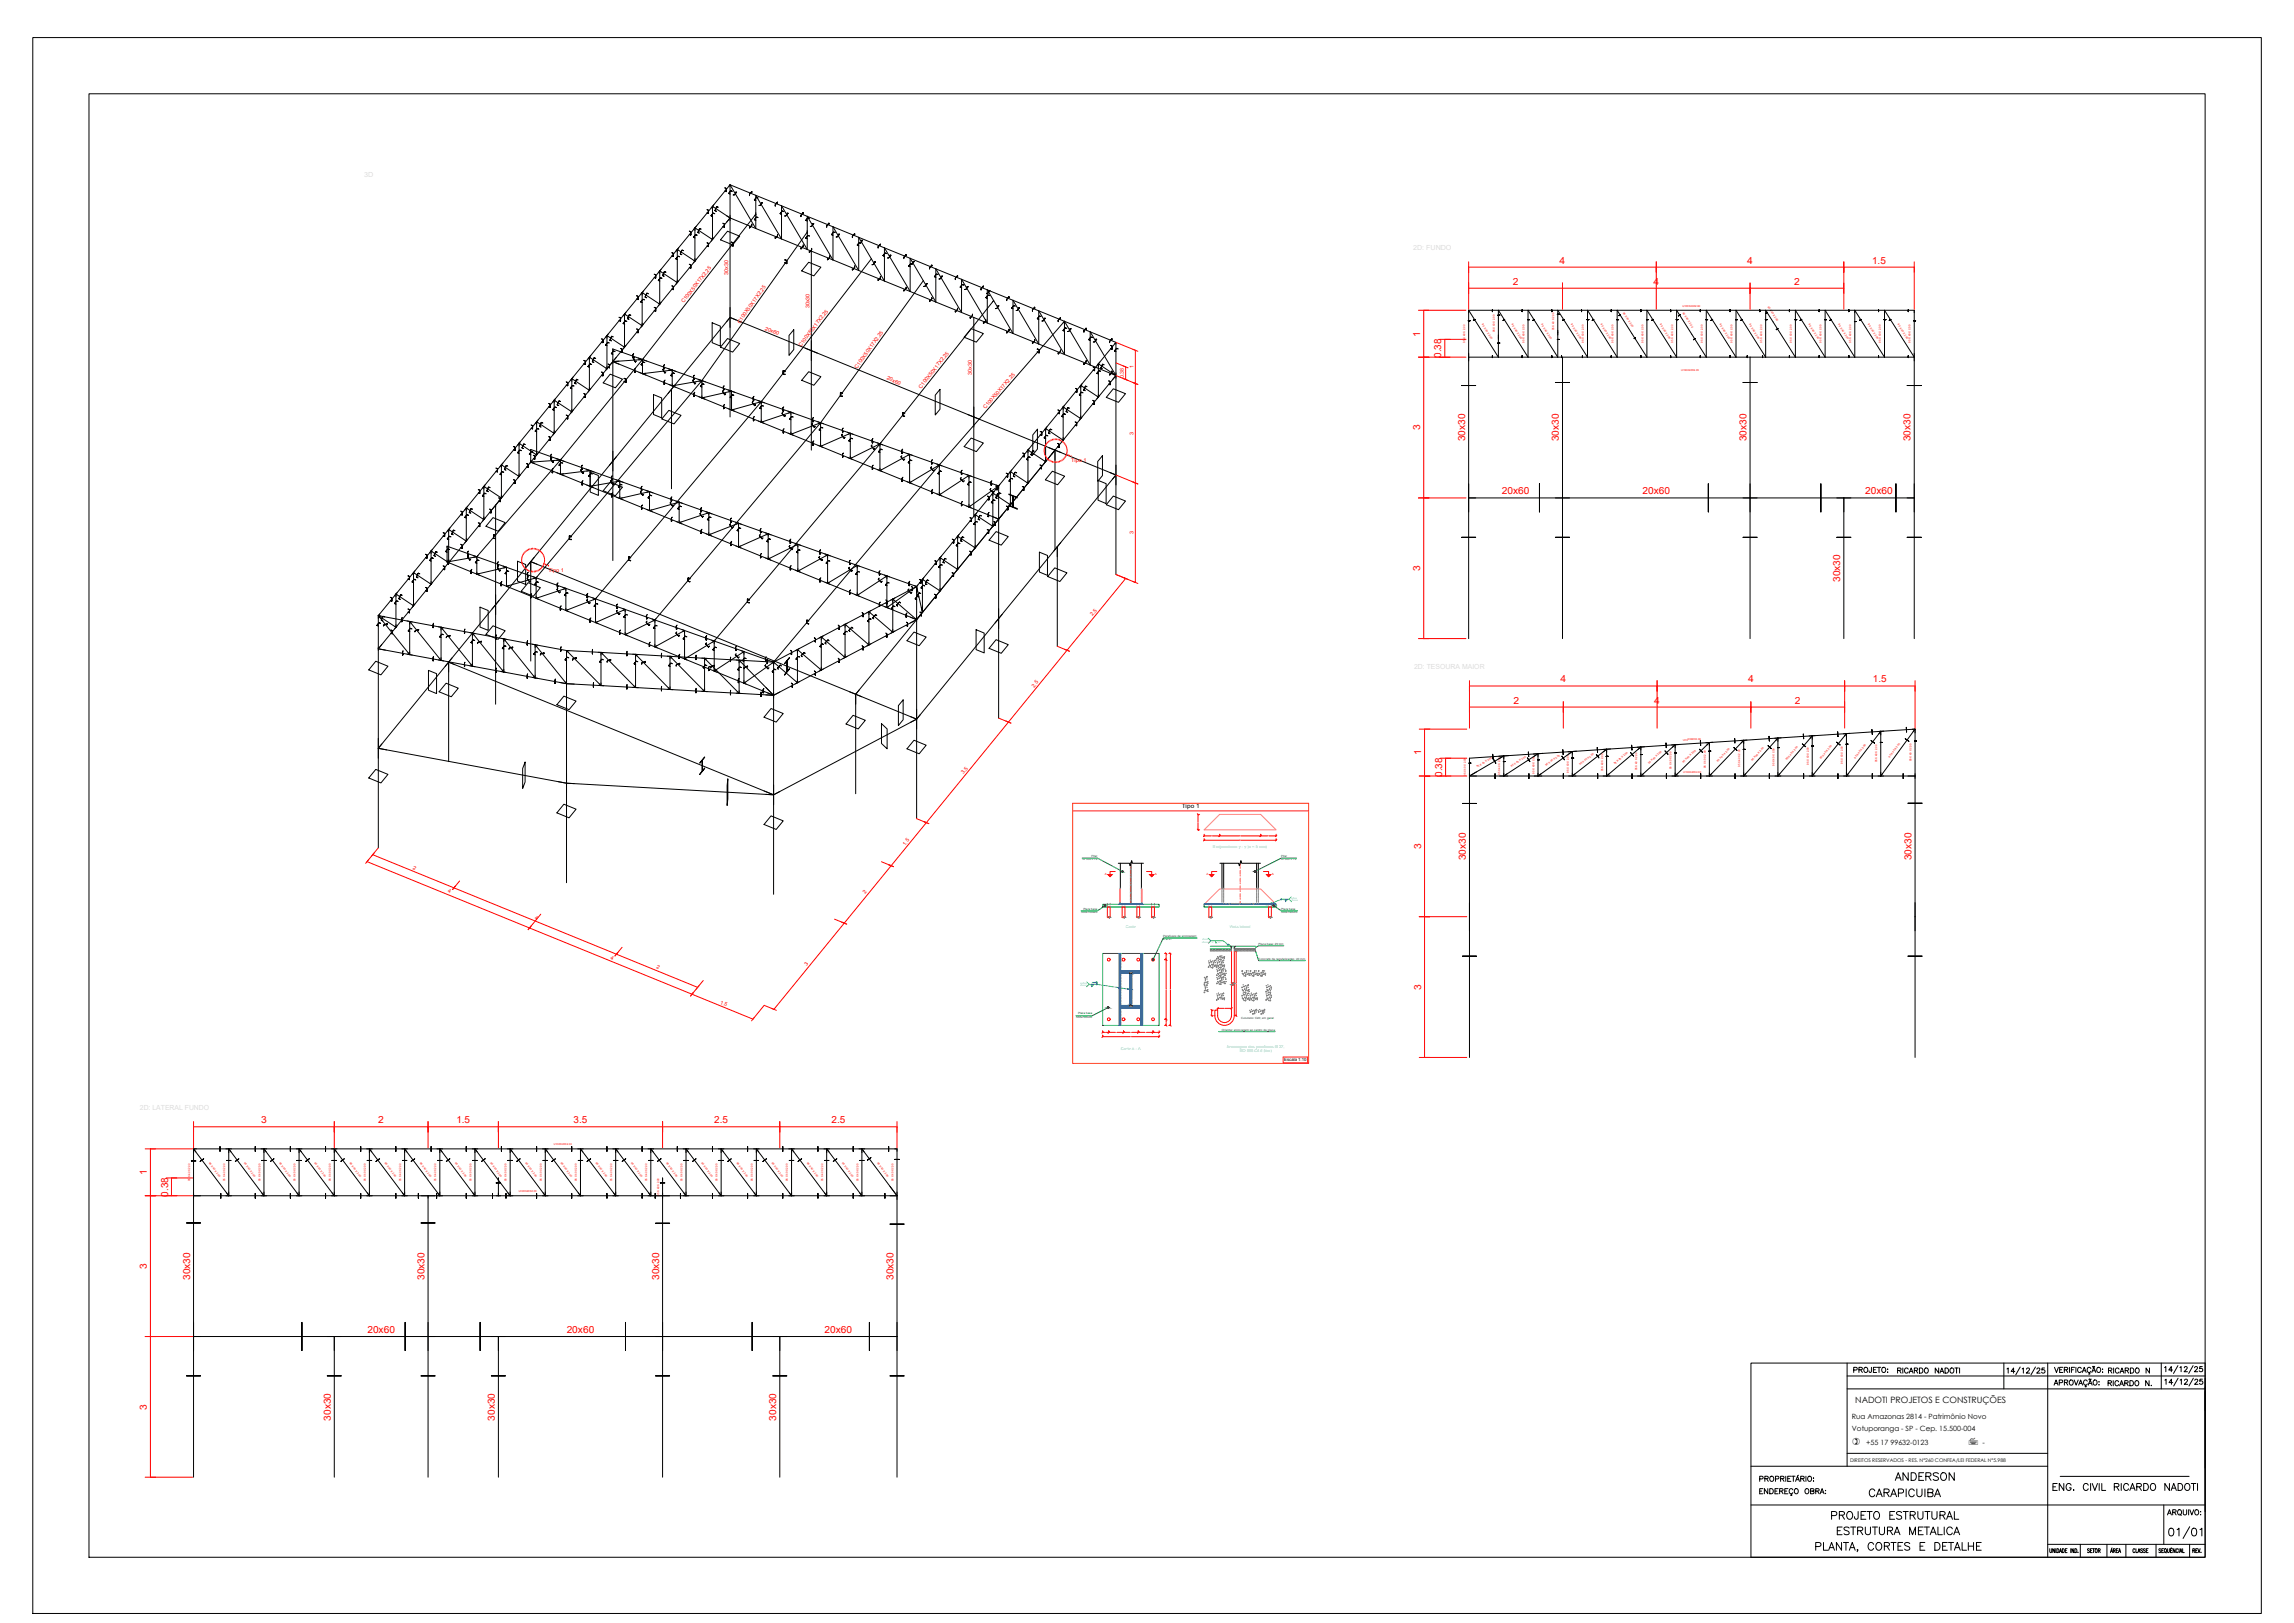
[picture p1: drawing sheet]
<svg xmlns="http://www.w3.org/2000/svg" width="1189mm" height="841mm" viewBox="0 0 1189 841" stroke-linecap="round" stroke-linejoin="round" font-family="sans-serif">
<defs><g id="words">
<text font-size="10.1" x="1123" y="798">01/01</text>
<text font-size="8.8" x="940" y="805">PLANTA, CORTES E DETALHE</text>
<g font-size="7.5">
<text x="1121" y="719">14/12/25</text>
<text x="981" y="768">ANDERSON</text>
<text x="968" y="777">CARAPICUIBA</text>
<text x="948" y="788">PROJETO ESTRUTURAL</text>
<text x="951" y="797">ESTRUTURA METALICA</text>
</g>
<g font-size="7.1">
<text x="1063" y="774">ENG. CIVIL RICARDO NADOTI</text>
<text x="911" y="776">ENDEREÇO OBRA:</text>
</g>
<g font-size="6.2">
<text x="1091" y="719">RICARDO N.</text>
<text x="1123" y="786">ARQUIVO:</text>
</g>
<g font-size="5.7">
<text x="960" y="712">PROJETO:</text>
<text x="982" y="713">RICARDO NADOTI</text>
<text x="1092" y="713">RICARDO N</text>
</g>
<g font-size="5.1" fill="#f00">
<text x="808" y="137">4</text>
<text x="905" y="137">4</text>
<text x="970" y="137">1.5</text>
<text x="784" y="148">2</text>
<text x="857" y="148">4</text>
<text x="930" y="148">2</text>
<text x="736" y="174" transform="rotate(-90 736 174)">1</text>
<text x="747" y="186" transform="rotate(-90 747 186)">0.38</text>
<text x="736" y="223" transform="rotate(-90 736 223)">3</text>
<text x="759" y="229" transform="rotate(-90 759 229)">30x30</text>
<text x="808" y="229" transform="rotate(-90 808 229)">30x30</text>
<text x="905" y="229" transform="rotate(-90 905 229)">30x30</text>
<text x="990" y="229" transform="rotate(-90 990 229)">30x30</text>
<text x="778" y="256">20x60</text>
<text x="851" y="256">20x60</text>
<text x="967" y="256">20x60</text>
<text x="736" y="296" transform="rotate(-90 736 296)">3</text>
<text x="954" y="302" transform="rotate(-90 954 302)">30x30</text>
<text x="809" y="354">4</text>
<text x="906" y="354">4</text>
<text x="971" y="354">1.5</text>
<text x="784" y="365">2</text>
<text x="857" y="365">4</text>
<text x="930" y="365">2</text>
<text x="736" y="391" transform="rotate(-90 736 391)">1</text>
<text x="747" y="403" transform="rotate(-90 747 403)">0.38</text>
<text x="736" y="440" transform="rotate(-90 736 440)">3</text>
<text x="760" y="446" transform="rotate(-90 760 446)">30x30</text>
<text x="991" y="446" transform="rotate(-90 991 446)">30x30</text>
<text x="736" y="513" transform="rotate(-90 736 513)">3</text>
<text x="135" y="582">3</text>
<text x="196" y="582">2</text>
<text x="237" y="582">1.5</text>
<text x="297" y="582">3.5</text>
<text x="370" y="582">2.5</text>
<text x="431" y="582">2.5</text>
<text x="76" y="609" transform="rotate(-90 76 609)">1</text>
<text x="87" y="620" transform="rotate(-90 87 620)">0.38</text>
<text x="76" y="658" transform="rotate(-90 76 658)">3</text>
<text x="98" y="663" transform="rotate(-90 98 663)">30x30</text>
<text x="220" y="663" transform="rotate(-90 220 663)">30x30</text>
<text x="342" y="663" transform="rotate(-90 342 663)">30x30</text>
<text x="463" y="663" transform="rotate(-90 463 663)">30x30</text>
<text x="190" y="691">20x60</text>
<text x="294" y="691">20x60</text>
<text x="427" y="691">20x60</text>
<text x="76" y="731" transform="rotate(-90 76 731)">3</text>
<text x="171" y="736" transform="rotate(-90 171 736)">30x30</text>
<text x="256" y="736" transform="rotate(-90 256 736)">30x30</text>
<text x="402" y="736" transform="rotate(-90 402 736)">30x30</text>
</g>
<g font-size="5.1">
<text x="960" y="749">)</text>
<text x="1020" y="749">7</text>
</g>
<text font-size="4.5" x="961" y="727">NADOTI PROJETOS E CONSTRUÇÕES</text>
<g font-size="3.7">
<text x="960" y="735">Rua Amazonas 2814 - Patrimônio Novo</text>
<text x="960" y="742">Votuporanga - SP - Cep. 15.500-004</text>
<text x="967" y="749">+55 17 99632-0123</text>
<text x="1027" y="749">-</text>
</g>
<text font-size="3.1" x="612" y="419">Tipo 1</text>
<g font-size="2.7" fill="#f00">
<text x="377" y="143" transform="rotate(-90 377 143)">30x30</text>
<text x="354" y="157" transform="rotate(-52 354 157)">C100X50X17X2.25</text>
<text x="419" y="160" transform="rotate(-90 419 160)">30x30</text>
<text x="384" y="168" transform="rotate(-55 384 168)">C100X50X17X2.25</text>
<text x="396" y="171" transform="rotate(22 396 171)">20x60</text>
<text x="415" y="180" transform="rotate(-52 415 180)">C100X50X17X2.25</text>
<text x="444" y="191" transform="rotate(-54 444 191)">C100X50X17X2.25</text>
<text x="587" y="191" transform="rotate(-90 587 191)">1</text>
<text x="459" y="197" transform="rotate(22 459 197)">20x60</text>
<text x="504" y="194" transform="rotate(-90 504 194)">30x30</text>
<text x="582" y="196" transform="rotate(-90 582 196)">0.38</text>
<text x="477" y="201" transform="rotate(-52 477 201)">C100X50X17X2.25</text>
<text x="511" y="212" transform="rotate(-49 511 212)">C100X50X17X2.25</text>
<text x="587" y="225" transform="rotate(-90 587 225)">3</text>
<text x="555" y="240">Tipo 1</text>
<text x="587" y="277" transform="rotate(-90 587 277)">3</text>
<text x="284" y="296">Tipo 1</text>
<text x="566" y="319" transform="rotate(-51 566 319)">2.5</text>
<text x="536" y="356" transform="rotate(-50 536 356)">2.5</text>
<text x="499" y="401" transform="rotate(-51 499 401)">3.5</text>
<text x="469" y="438" transform="rotate(-50 469 438)">1.5</text>
<text x="214" y="450" transform="rotate(24 214 450)">2</text>
<text x="232" y="462" transform="rotate(22 232 462)">4</text>
<text x="448" y="463" transform="rotate(-50 448 463)">2</text>
<text x="277" y="476" transform="rotate(22 277 476)">4</text>
<text x="316" y="497" transform="rotate(22 316 497)">4</text>
<text x="340" y="502" transform="rotate(22 340 502)">2</text>
<text x="418" y="501" transform="rotate(-52 418 501)">3</text>
<text x="373" y="520" transform="rotate(22 373 520)">1.5</text>
</g>
<text font-size="2.6" x="959" y="758">DIREITOS RESERVADOS - RES. Nº260 CONFEA/LEI FEDERAL Nº5.988</text>
<text font-size="2.3" x="666" y="550">Escala 1:10</text>
<g font-size="2" fill="#6edddd">
<text x="629" y="440">Enrijecedores y - y (e = 8 mm)</text>
<text x="583" y="481">Corte</text>
<text x="637" y="481">Vista lateral</text>
<text x="581" y="544">Corte A - A</text>
<text x="636" y="543">Ancoragem dos parafusos Ø 27,</text>
<text x="642" y="545">ISO 898.C4.6 (liso)</text>
</g>
<g font-size="1.5" fill="#009525">
<text x="561" y="446">W 360 x 79</text>
<text x="566" y="444">Pilar</text>
<text x="664" y="444">Pilar</text>
<text x="664" y="446">W 360 x 79</text>
<text x="560" y="473">550x700x25</text>
<text x="561" y="471">Placa base</text>
<text x="664" y="471">Placa base</text>
<text x="664" y="473">550x700x25</text>
<text x="603" y="485">Parafusos de ancoragem</text>
<text x="603" y="487">8 Ø 27</text>
<text x="652" y="490">Placa base: 25 mm</text>
<text x="652" y="497">Concreto de regularização: 20 mm</text>
<text x="558" y="527">550x700x25</text>
<text x="559" y="526">Placa base</text>
<text x="643" y="528">Concreto: C20, em geral</text>
<text x="633" y="534">Orientar ancoragem ao centro da placa</text>
</g>
<g font-size="1.5" fill="#d00">
<text x="573" y="453">A</text>
<text x="598" y="453">A</text>
<text x="625" y="453">A</text>
<text x="659" y="453">A</text>
</g>
<g font-size="1.4" fill="#f00">
<text x="841" y="162" transform="rotate(58 841 162)">95 X 40 X 2.00</text>
<text x="872" y="159">U100X40X2.00</text>
<text x="916" y="159" transform="rotate(58 916 159)">95 X 40 X 2.00</text>
<text x="872" y="162" transform="rotate(58 872 162)">95 X 40 X 2.00</text>
<text x="768" y="168" transform="rotate(58 768 168)">95 X 40 X 2.00</text>
<text x="775" y="172" transform="rotate(-90 775 172)">95 X 40 X 2.00</text>
<text x="783" y="168" transform="rotate(58 783 168)">95 X 40 X 2.00</text>
<text x="799" y="168" transform="rotate(58 799 168)">95 X 40 X 2.00</text>
<text x="805" y="171" transform="rotate(-90 805 171)">95 X 40 X 2.00</text>
<text x="814" y="168" transform="rotate(58 814 168)">95 X 40 X 2.00</text>
<text x="829" y="168" transform="rotate(58 829 168)">95 X 40 X 2.00</text>
<text x="860" y="168" transform="rotate(58 860 168)">95 X 40 X 2.00</text>
<text x="891" y="168" transform="rotate(58 891 168)">95 X 40 X 2.00</text>
<text x="906" y="168" transform="rotate(58 906 168)">95 X 40 X 2.00</text>
<text x="937" y="168" transform="rotate(58 937 168)">95 X 40 X 2.00</text>
<text x="953" y="168" transform="rotate(58 953 168)">95 X 40 X 2.00</text>
<text x="968" y="168" transform="rotate(58 968 168)">95 X 40 X 2.00</text>
<text x="983" y="168" transform="rotate(58 983 168)">95 X 40 X 2.00</text>
<text x="759" y="178" transform="rotate(-90 759 178)">95 X 40 X 2.00</text>
<text x="790" y="178" transform="rotate(-90 790 178)">95 X 40 X 2.00</text>
<text x="821" y="178" transform="rotate(-90 821 178)">95 X 40 X 2.00</text>
<text x="836" y="178" transform="rotate(-90 836 178)">95 X 40 X 2.00</text>
<text x="852" y="178" transform="rotate(-90 852 178)">95 X 40 X 2.00</text>
<text x="867" y="178" transform="rotate(-90 867 178)">95 X 40 X 2.00</text>
<text x="882" y="178" transform="rotate(-90 882 178)">95 X 40 X 2.00</text>
<text x="898" y="178" transform="rotate(-90 898 178)">95 X 40 X 2.00</text>
<text x="913" y="178" transform="rotate(-90 913 178)">95 X 40 X 2.00</text>
<text x="929" y="178" transform="rotate(-90 929 178)">95 X 40 X 2.00</text>
<text x="944" y="178" transform="rotate(-90 944 178)">95 X 40 X 2.00</text>
<text x="959" y="178" transform="rotate(-90 959 178)">95 X 40 X 2.00</text>
<text x="975" y="178" transform="rotate(-90 975 178)">95 X 40 X 2.00</text>
<text x="990" y="178" transform="rotate(-90 990 178)">95 X 40 X 2.00</text>
<text x="871" y="192">U100X40X2.00</text>
<text x="872" y="384" transform="rotate(-4 872 384)">U100X40X2.00</text>
<text x="855" y="396" transform="rotate(-42 855 396)">95 X 40 X 2.00</text>
<text x="872" y="395" transform="rotate(-44 872 395)">95 X 40 X 2.00</text>
<text x="890" y="395" transform="rotate(-46 890 395)">95 X 40 X 2.00</text>
<text x="908" y="394" transform="rotate(-48 908 394)">95 X 40 X 2.00</text>
<text x="926" y="394" transform="rotate(-50 926 394)">95 X 40 X 2.00</text>
<text x="944" y="394" transform="rotate(-51 944 394)">95 X 40 X 2.00</text>
<text x="955" y="396" transform="rotate(-90 955 396)">95 X 40 X 2.00</text>
<text x="962" y="393" transform="rotate(-53 962 393)">95 X 40 X 2.00</text>
<text x="973" y="395" transform="rotate(-90 973 395)">95 X 40 X 2.00</text>
<text x="979" y="393" transform="rotate(-54 979 393)">95 X 40 X 2.00</text>
<text x="991" y="395" transform="rotate(-90 991 395)">95 X 40 X 2.00</text>
<text x="766" y="398" transform="rotate(-30 766 398)">95 X 40 X 2.00</text>
<text x="778" y="401" transform="rotate(-90 778 401)">95 X 40 X 2.00</text>
<text x="783" y="397" transform="rotate(-33 783 397)">95 X 40 X 2.00</text>
<text x="795" y="401" transform="rotate(-90 795 401)">95 X 40 X 2.00</text>
<text x="801" y="397" transform="rotate(-36 801 397)">95 X 40 X 2.00</text>
<text x="813" y="400" transform="rotate(-90 813 400)">95 X 40 X 2.00</text>
<text x="819" y="397" transform="rotate(-38 819 397)">95 X 40 X 2.00</text>
<text x="831" y="400" transform="rotate(-90 831 400)">95 X 40 X 2.00</text>
<text x="837" y="396" transform="rotate(-40 837 396)">95 X 40 X 2.00</text>
<text x="849" y="399" transform="rotate(-90 849 399)">95 X 40 X 2.00</text>
<text x="866" y="399" transform="rotate(-90 866 399)">95 X 40 X 2.00</text>
<text x="872" y="400">U100X40X2.00</text>
<text x="884" y="398" transform="rotate(-90 884 398)">95 X 40 X 2.00</text>
<text x="902" y="397" transform="rotate(-90 902 397)">95 X 40 X 2.00</text>
<text x="920" y="397" transform="rotate(-90 920 397)">95 X 40 X 2.00</text>
<text x="937" y="396" transform="rotate(-90 937 396)">95 X 40 X 2.00</text>
<text x="760" y="402" transform="rotate(-90 760 402)">95 X 40 X 2.00</text>
<text x="287" y="594">U100X40X2.00</text>
<text x="108" y="603" transform="rotate(53 108 603)">95 X 40 X 2.00</text>
<text x="126" y="603" transform="rotate(53 126 603)">95 X 40 X 2.00</text>
<text x="145" y="603" transform="rotate(53 145 603)">95 X 40 X 2.00</text>
<text x="163" y="603" transform="rotate(53 163 603)">95 X 40 X 2.00</text>
<text x="181" y="603" transform="rotate(53 181 603)">95 X 40 X 2.00</text>
<text x="199" y="603" transform="rotate(53 199 603)">95 X 40 X 2.00</text>
<text x="218" y="603" transform="rotate(53 218 603)">95 X 40 X 2.00</text>
<text x="236" y="603" transform="rotate(53 236 603)">95 X 40 X 2.00</text>
<text x="254" y="603" transform="rotate(53 254 603)">95 X 40 X 2.00</text>
<text x="272" y="603" transform="rotate(53 272 603)">95 X 40 X 2.00</text>
<text x="290" y="603" transform="rotate(53 290 603)">95 X 40 X 2.00</text>
<text x="309" y="603" transform="rotate(53 309 603)">95 X 40 X 2.00</text>
<text x="327" y="603" transform="rotate(53 327 603)">95 X 40 X 2.00</text>
<text x="345" y="603" transform="rotate(53 345 603)">95 X 40 X 2.00</text>
<text x="363" y="603" transform="rotate(53 363 603)">95 X 40 X 2.00</text>
<text x="382" y="603" transform="rotate(53 382 603)">95 X 40 X 2.00</text>
<text x="400" y="603" transform="rotate(53 400 603)">95 X 40 X 2.00</text>
<text x="418" y="603" transform="rotate(53 418 603)">95 X 40 X 2.00</text>
<text x="436" y="603" transform="rotate(53 436 603)">95 X 40 X 2.00</text>
<text x="455" y="603" transform="rotate(53 455 603)">95 X 40 X 2.00</text>
<text x="98" y="612" transform="rotate(-90 98 612)">95 X 40 X 2.00</text>
<text x="117" y="612" transform="rotate(-90 117 612)">95 X 40 X 2.00</text>
<text x="135" y="612" transform="rotate(-90 135 612)">95 X 40 X 2.00</text>
<text x="153" y="612" transform="rotate(-90 153 612)">95 X 40 X 2.00</text>
<text x="171" y="612" transform="rotate(-90 171 612)">95 X 40 X 2.00</text>
<text x="190" y="612" transform="rotate(-90 190 612)">95 X 40 X 2.00</text>
<text x="208" y="612" transform="rotate(-90 208 612)">95 X 40 X 2.00</text>
<text x="226" y="612" transform="rotate(-90 226 612)">95 X 40 X 2.00</text>
<text x="244" y="612" transform="rotate(-90 244 612)">95 X 40 X 2.00</text>
<text x="263" y="612" transform="rotate(-90 263 612)">95 X 40 X 2.00</text>
<text x="269" y="618">U100X40X2.00</text>
<text x="281" y="612" transform="rotate(-90 281 612)">95 X 40 X 2.00</text>
<text x="299" y="612" transform="rotate(-90 299 612)">95 X 40 X 2.00</text>
<text x="317" y="612" transform="rotate(-90 317 612)">95 X 40 X 2.00</text>
<text x="335" y="612" transform="rotate(-90 335 612)">95 X 40 X 2.00</text>
<text x="354" y="612" transform="rotate(-90 354 612)">95 X 40 X 2.00</text>
<text x="372" y="612" transform="rotate(-90 372 612)">95 X 40 X 2.00</text>
<text x="390" y="612" transform="rotate(-90 390 612)">95 X 40 X 2.00</text>
<text x="408" y="612" transform="rotate(-90 408 612)">95 X 40 X 2.00</text>
<text x="427" y="612" transform="rotate(-90 427 612)">95 X 40 X 2.00</text>
<text x="445" y="612" transform="rotate(-90 445 612)">95 X 40 X 2.00</text>
<text x="463" y="612" transform="rotate(-90 463 612)">95 X 40 X 2.00</text>
<text x="342" y="620" transform="rotate(-90 342 620)">95 X 40 X 2.00</text>
</g>
<g font-size="1" fill="#00bfff">
<text x="665" y="467">8</text>
<text x="669" y="466">E70XX</text>
<text x="669" y="467">SMAW</text>
<text x="623" y="489">SMAW</text>
<text x="623" y="487">E70XX</text>
<text x="628" y="489">11</text>
<text x="631" y="489">85</text>
<text x="560" y="510">E70XX</text>
<text x="560" y="511">SMAW</text>
<text x="565" y="511">9</text>
</g>
<g font-size=".4" fill="#f00">
<text x="621" y="426" transform="rotate(-90 621 426)">150</text>
<text x="628" y="433">150</text>
<text x="642" y="436">700</text>
<text x="642" y="433">400</text>
<text x="657" y="433">150</text>
<text x="604" y="496" transform="rotate(-90 604 496)">60</text>
<text x="641" y="510" transform="rotate(-90 641 510)">800</text>
<text x="604" y="513" transform="rotate(-90 604 513)">580</text>
<text x="607" y="513" transform="rotate(-90 607 513)">700</text>
<text x="628" y="525" transform="rotate(-90 628 525)">54</text>
<text x="634" y="523">135</text>
<text x="604" y="530" transform="rotate(-90 604 530)">60</text>
<text x="573" y="535">60</text>
<text x="578" y="535">143.3</text>
<text x="586" y="535">143.3</text>
<text x="586" y="537">550</text>
<text x="593" y="535">143.3</text>
<text x="599" y="535">60</text>
</g>
</g></defs>
<!-- layer: QUAD_LIMITES -->
<path d="M17 19h1155v817h-1155z" fill="none" stroke="#000" stroke-width=".52"/>
<!-- layer: QUAD_BORDA -->
<path d="M46 49h1097v758h-1097z" fill="none" stroke="#000" stroke-width=".52"/>
<!-- layer: BARRAS_DE_CONCRETO -->
<g fill="none" stroke="#000" stroke-width=".52">
<path d="M377 120l6 2-3 5-7-3zM378 113v103M419 136l6 2-3 5-7-3zM420 130v103M369 167l4 2v10l-4-1zM377 175l6 3-3 4-7-2zM411 171v10l-2 3v-10zM503 170l7 3-4 4-6-2zM505 165v103M316 194l7 2-4 5-6-3zM318 187v103M419 193l6 2-3 5-7-3z"/>
<path d="M578 195v103M757 200h8h-8M761 185v146M806 198h7h-7M810 185v146M903 198h8h-8M907 185v146M988 200h8h-8M992 185v146M339 204l4 2v11l-4-2zM347 213l6 2-4 5-6-3zM348 202l30-37 200 81-103 127"/>
<path d="M348 202l-152 186 98 18 107 6 74-39M348 202v51M487 202v10l-2 3v-10zM577 201l6 3-3 4-7-2zM503 227l7 3-4 4-6-3zM538 222v11l-3 3v-11zM547 233v52M571 236v10l-2 3v-10zM306 245l4 1v11l-4-2zM316 250l7 2-4 5-6-3zM545 244l7 3-4 4-6-2zM569 249l4 2v10l-4-2z"/>
<path d="M577 257l6 3-3 4-7-2zM761 258h231M798 251v14v-14M885 251v14v-14M944 251v14v-14M956 258v73M983 251v14v-14M255 268l7 3-4 4-6-2zM257 262v103M516 275l7 3-4 4-6-2zM518 269v103M757 278h8h-8"/>
<path d="M806 278h7h-7M903 278h8h-8M952 278h7h-7M988 278h8h-8M268 291l4 2v10l-4-2zM275 291v52M539 286l4 2v10l-4-2zM547 294l6 3-4 4-6-2zM548 283v52M249 315l4 1v11l-4-2zM274 302l6 3-4 4-6-3zM196 336v103"/>
<path d="M255 324l7 3-4 4-6-2zM474 328l6 2-4 5-6-3zM475 321v103M506 326l4 2v10l-4-1zM516 331l7 3-4 5-6-3zM195 343l6 2-4 5-6-3zM222 347l4 2v10l-4-1zM231 354l7 3-4 4-6-3zM233 343v52M294 354v103M292 361l7 2-4 5-6-3zM400 367l6 3-4 4-6-2z"/>
<path d="M401 360v103M442 371l6 2-3 5-7-3zM457 375l3 3v10l-3-3zM468 363v10l-2 3v-10zM475 373l-32-13v51M195 399l6 2-4 5-6-3zM272 395v10l-1 4v-11zM474 384l6 2-4 5-6-3zM292 417l7 2-4 5-6-3zM377 404v13zM758 416h7h-7M762 402v146"/>
<path d="M989 416h7h-7M992 402v146M400 423l6 2-4 5-6-3zM758 495h7h-7M989 495h7h-7M100 620v145M222 620v145M343 620v145M465 620v145M97 634h7h-7M218 634h7h-7M340 634h7h-7"/>
<path d="M461 634h8h-8M100 693h365M156 685v15v-15M173 693v72M210 685v15v-15M249 685v15v-15M258 693v72M324 685v15v-15M390 685v15v-15M404 693v72M451 685v15v-15M97 713h7h-7"/>
<path d="M170 713h7h-7M218 713h7h-7M255 713h7h-7M340 713h7h-7M400 713h8h-8M461 713h8h-8"/>
</g>
<!-- layer: TRAMOS_INDEFORMAVEIS_DE_BARRAS -->
<g fill="none" stroke="#000" stroke-width=".52">
<path d="M378 97v-1v1M360 118l-1 1M360 118v1M360 118h1M361 117l-1 1M370 107h-1v1M370 106l-1 2M377 112l1 1-1 2M378 112v2M392 110v2M392 111l-1 1M418 119v2"/>
<path d="M343 140l-2 1M351 129l-1 1M351 129v2M351 129l1 1M352 128l-1 1M360 135h.1M360 135l-1 1M360 134v1M361 134l-1 1M369 123v1M370 123l-1 2M333 152v1"/>
<path d="M334 151l-2 1M342 156v2l-1-1M342 141v-1v2M343 157l-2 1M350 146h1M351 146l-1 1M351 145v1M352 146h-1M378 159v11M515 156h-1M315 174v1M315 173l-1 2"/>
<path d="M323 180h1M324 180l-1 1M324 163l-1 1M324 163v1M324 179v1M324 163h.1M324 162v1M333 167v2l-1-1M334 168l-2 2M382 166l-4-1-1 2M420 177v10M551 167l1-1v1"/>
<path d="M578 178v-1v1M761 161v1M777 173v3M807 171v3M961 161v1M992 161v1M296 196v1M296 196v2M296 196l1 1M297 195l-1 1M306 185h-1v1M306 184l-1 2"/>
<path d="M315 190v1h-1M315 190l-1 2M318 181v1M318 186v2M319 185l-3 5M321 187h-3l3 2M331 186l4 1M331 186h2v1M331 193l2 1M333 194h2M333 193v1M334 186l-2 1"/>
<path d="M335 193l-2 1M346 191l2 1M347 199l1 1M348 200l2 1M348 192h2M348 192v1M348 199v1M348 192h-1M350 199l-4 5M350 200h-2M362 197l4 1M364 197v1"/>
<path d="M364 197l-2 1M364 197l-1 1M417 180l7 3M560 200v1M560 200h1M560 200h-1M561 199l-1 1M569 189v1M569 189h1M569 189h.1M570 188l-1 1M577 193l1 2-1 2"/>
<path d="M578 193v3M761 183v4M992 183v4M279 219h-1v1M279 218l-2 1M288 208l-1-1v2M288 207l-2 1M296 213h.1M296 213v1M296 212v1M297 213h-1M305 201v1"/>
<path d="M306 201l-1 2M348 202v5M362 206l3 1M364 205v1h1M377 202l4 1M378 212h1M378 203h1v1M379 212l2 1M379 211v1M380 212h-1M393 208h2M393 218l2 1"/>
<path d="M395 219h1M395 208l1 1M395 208v1M395 218v1M395 208l-2 1M395 208l-1 1M395 208h.1M396 218l-1 1M408 213l2 1M410 214h1M410 214v1M410 214h-1"/>
<path d="M424 219h1M425 219l2 1M425 219v1M425 219h-1M501 215l7 2M505 211v10M551 211v1M551 211h1M551 211l-1 1M552 210l-1 1M559 217h1M560 217l-1 1"/>
<path d="M560 216v1M561 216l-1 1M569 205v1M569 204v2M569 206l-1 1M570 205l-1 1M261 240l-1 1M269 230l-1 1M269 230v1M269 230h1M270 229l-1 1M275 233v1"/>
<path d="M275 239h.1M275 239l2 1M276 239l-2 1M277 239h-2M278 234v2v-1M279 235l-2 2M287 223v2v-1M288 224l-2 1M288 238h2M290 238l3 1M290 238v1M290 238l-2 1"/>
<path d="M291 238h-1M318 234v10M319 237l-3 4M408 224l3 2M410 224v1h1M424 231h1M425 231l2 1M425 230v1M426 231h-1M439 224l2 1M439 237l2 1M441 238h1"/>
<path d="M441 225h1M441 225v1M441 236v2M441 225h-1M442 237l-1 1M455 229l1 1M456 230l1 1M456 230v1M456 230h-1M456 230l-1 1M457 229l-1 1M470 235h1"/>
<path d="M471 235l2 1M471 235v2M471 235l-1 1M533 233v2M533 233v1M533 233l-1 1M533 232v1M541 239h1M542 222v1M542 238v1M542 222h.1M542 222l-1 1"/>
<path d="M542 239l-1 1M542 239h.1M543 221l-1 1M544 232l6 3M545 236l2-3v5M550 228h1M551 228l-1 1M551 227v1M552 227l-1 1M251 252v1M251 251l-1 2M259 260l-2 2"/>
<path d="M259 258h1M260 258l-1 1M260 241l-1 1M260 241v1M260 257v1M260 241h.1M261 257l-1 1M268 247h1M269 247l-1 1M269 246v1M270 246l-1 1M289 245l1 1"/>
<path d="M290 246l2 1M290 245v1M292 246h-2M304 243l2 1M304 251l2 1M306 252l2 1M306 244l2 1M306 244v1M306 251v1M306 244h-2M307 252h-1M319 249h2"/>
<path d="M320 258h1M321 258l2 1M321 249l2 1M321 249v1M321 257v1M321 249l-1 1M323 258h-2M335 254l2 1M337 255h1M337 255v1M337 255h-2M350 260l4 1"/>
<path d="M455 243l2 1M456 243v1l1-1M470 250h1M471 250l2 1M471 249v1M472 250h-1M485 240l2 1M486 256l2 1M487 241h1M487 255v1h1M487 241v1M487 241h-1"/>
<path d="M487 241l-1 1M487 240v1M501 246h1M502 246l2 1M502 246v2M502 246l-1 1M515 256v1M515 256h.1M515 256h-1M515 255v1M516 251l2 1M518 252v1"/>
<path d="M518 252l-1 1M518 252h-1M518 251v1M524 244v2M524 244v1M524 244l-1 1M524 244h.1M532 250h1M533 250l-1 1M533 249v1M533 250h.1M575 245l3 1-1 2"/>
<path d="M578 241v10M761 251v14M761 258h4M806 258h7M810 251v14M903 258h8M907 251v14M952 258h7M956 258v7M988 258h4M992 251v14M233 274v2"/>
<path d="M233 274l-1 1M233 274v1M233 273v1M241 280h1M242 263l-1 1M242 263v2M242 279v1M242 263v1M242 262v1M251 268v1h-1M251 268l-1 2M257 262v1"/>
<path d="M257 262l-2 2M335 264l2 1M337 265h1M337 263v2M338 264l-1 1M350 270l2 1M351 261l1-1v1M352 271h1M352 270v1M353 270l-1 1M366 265l1 1M366 277h1"/>
<path d="M367 277l2 1M367 266h2M367 266v1M367 276v1M367 266h-1M368 277h-1M381 271h2M383 271l1 1M383 271v1M383 271l-1 1M397 276l1 1M398 277h2"/>
<path d="M398 277v1M398 277h-1M496 278v1M496 278h1M497 277l-1 1M501 262l2 1M502 261v2l1-1M505 267v1M505 267h1M505 267h.1M506 266l-1 1M514 272l1 1"/>
<path d="M514 268l4 1M515 271v2M515 273l-1 1M515 272v1M518 268v2M518 269l-2 2M519 267l-1 2M523 261l1 1M524 260v2M524 262h-1M524 261v1M214 297v1"/>
<path d="M214 297h1M215 296l-1 1M224 286h-1v1M224 285l-1 1M232 290v1h1M232 283v1M232 291l1 1M233 290v2M233 292h-1M233 291v1M242 280l-1 1M245 288l2 1"/>
<path d="M247 289v1M247 296v2M247 289h-2M247 298h2M248 288l-1 1M248 297l-1 1M261 293l1 1M262 294v1M262 294h-1M275 291l-2 2M275 291l3 1M275 291v5"/>
<path d="M276 299h2M277 289l-2 2M278 299v2M278 299l-2 1M278 299h.1M381 283h2M383 283l1 1M383 282v1M384 283h-1M397 289l1 1M398 290h1M398 289v1"/>
<path d="M399 289l-1 1M412 282h1M412 295l1 1M413 296l2 1M413 282l2 1M413 282v1M413 295v1M413 282l-1 1M414 295l-1 1M427 287l2 1M429 288h1M429 288v1"/>
<path d="M429 288h-1M443 293h1M444 293h2M444 293v1M444 293l-1 1M458 298h2M460 298l1 1M460 298v2M460 298l-1 1M479 299l-1 1M487 289v1M487 289h1"/>
<path d="M488 288l-1 1M496 295h.1M496 294v1M496 295v1M497 294l-1 1M505 284h.1M505 283v1M505 284v1M506 283l-1 1M548 283l-2 3M548 283v6M550 281l-2 2"/>
<path d="M196 319v1M196 319h1M196 319l1 1M197 318l-1 1M205 308l-1 1M205 308v1M205 308h1M206 307l-1 1M214 313v1M214 314v1M215 313l-1 1M223 301v2v-1"/>
<path d="M224 302l-1 2M257 308v11M259 311l-4 5M262 303v1M262 304h2M264 303l-2 1M278 309v1M278 310l1 1M279 310h-1M292 304l1 1M293 305v1M293 315v1"/>
<path d="M293 305h-1M293 316l2 1M294 316h-1M307 310h2M309 310v1M309 310l-2 1M309 310h.1M323 315l1 1M324 316v1M324 316h-1M428 302l2 1M429 301v1h1"/>
<path d="M443 308l1 1M444 309h2M444 307v2M445 308l-1 1M451 318l-1-1v2M451 316l-2 2M458 314l2 1M460 315h1M460 313v2M460 314v1M463 310l-1 1M463 310v2"/>
<path d="M463 310v1M464 310h-1M472 320l3 1M474 303l1 1M475 304v3M475 320v2M475 304l1 2M475 304l-1 1M476 303l-1 1M477 319l-2 2M478 300v2M478 314v3l-1-2"/>
<path d="M478 300l1 1M478 300l-1 1M479 317l-2 1M487 306h.1M487 305v1M487 306l-1 1M488 306h-1M518 315v11M519 318l-3 5M196 335v2M198 334l-2 2 4 1M205 325h.1"/>
<path d="M205 325l-1 1M205 324v1M206 324l-1 1M211 339h3M211 322h3M212 338v1v-1M213 323l-1-1v1M227 325h3M229 326v-1v1M243 328h3M246 329l-1-1v1M260 331h2"/>
<path d="M262 332l-1-1v2M276 334h1M277 334h2M277 334v2M277 334l1 1M294 337v1M294 337h1M309 321v2M309 323h1M310 322l-1 1M310 338h1M311 338h2"/>
<path d="M311 338v1M311 338l1 1M324 328v1M324 329h1M325 328l-1 1M328 339h1M329 339h2M329 339v1M329 339l1 1M338 321h1M339 321v1M339 334v1"/>
<path d="M339 321l-1 1M339 335l2 1M340 321h-1M340 335h-1M353 326l2 1M355 327v1M355 327h-1M369 332h1M370 332v2M370 332l-1 1M371 332h-1M384 337l2 1"/>
<path d="M386 338v1M386 338h-1M414 337h-1v1M414 336l-2 1M426 330l-2 1M426 330v2M426 330v1M427 329l-1 1M438 324h-1M438 324v1M438 339v2M438 324h1"/>
<path d="M439 323l-1 1M450 333v1M451 334l-2 1M463 326v2l-1-1M464 327l-2 1M474 321h1M475 321l-3 2M227 342h3M229 341v1l-1-1M234 341l-3 4M236 344l-3-1v5M243 345h3"/>
<path d="M245 344v1l-1-1M260 348h2M261 347v1l-1-1M276 351h1M276 350l1 1M277 351l2 1M277 350v1M290 354h4M293 353l1 1M294 353v2M294 354h4M310 355h1"/>
<path d="M311 354v1M311 355h2M328 356h1M328 355l1 1M329 356h2M329 355v1M346 357h1M346 340h1M346 356l1 1M347 357h2M347 340h2M347 340v1"/>
<path d="M347 356v1M347 340l1 1M355 340v1M355 341l1 1M356 341h-1M364 358h3M364 341h3M365 357v1l-1-1M366 342l-1-1v1M370 346v2M370 348h1M371 347l-1 1"/>
<path d="M382 359h1M382 342h1M382 358l1 1M383 359h1M383 342h1M383 342v1M383 358v1M383 342l1 1M386 353v1M386 354l1 1M397 356l4 4M398 359l3 1"/>
<path d="M400 343h1M401 343v2M401 359v3M401 343l1 1M401 343l-1 1M402 342l-1 1M402 343h-1M404 359l-3 1M413 352v2v-1M414 353l-2 1M425 347h1M426 347l-2 1"/>
<path d="M426 346v1M427 347h-1M437 340l1 1M438 341h-1M439 340l-1 1M440 358l3 2M443 360v5M443 360l4 1M445 358l-2 2M397 360h4M472 371l3 2M475 367v11"/>
<path d="M475 373l-3 1M477 370l-2 3M975 379h-2M975 379v2M975 379l-1 1M976 379h-1M992 378v2M992 378h-1M992 378v1M196 383v10M198 386l-2 2 4 1M762 393v1"/>
<path d="M765 400l-3 2h3M779 393v-1l-2 1M782 392h-5M795 392l2-1v1M799 390l-4 1M815 389l-2 1M815 389v2M815 389l-2 2M817 389h-2M831 390l2-2v2M835 388h-4M849 388l1-1v2"/>
<path d="M852 387h-4M868 386h-2M868 386v2M868 386l-1 1M870 386h-2M885 386l1-1v1M888 385h-4M904 384h-2M904 384v1M904 384l-2 1M905 383l-1 1M921 382l-1 1"/>
<path d="M921 382v2M921 382l-1 2M923 382h-2M939 381h-1M939 381v2M939 381l-1 2M941 381h-2M957 380h-2M957 380v2M957 380l-1 1M959 380h-2M289 405l9 1"/>
<path d="M294 401v10M396 410l5 2M397 412h4M401 407v10M404 410l-3 2M762 401v2M777 402h4M779 401v1l2-1M795 402h4M797 401v1l2-1M813 402h4M815 401v1l1-1"/>
<path d="M831 402h3M833 401v1l1-1M849 402h3M850 401v1l2-1M866 402h4M868 400v2l1-1M884 402h3M886 400v2l1-1M902 402h3M904 400v2l1-1M920 402h3M921 400v2l1-1"/>
<path d="M938 402h3M939 400v2l1-1M955 402h3M957 400v2l1-1M973 402h3M975 400v2l1-1M989 402h3M992 401v2M762 468v14M992 468v14M100 595v2M100 595h2"/>
<path d="M100 595l1 2M117 595h3M120 597l-1-2v2M135 595h3M138 597l-1-2v2M154 595h2M156 597l-1-2v2M172 595h3M174 597l-1-2v2M190 595h3M193 597l-2-2v2M208 595h3"/>
<path d="M211 597l-1-2v2M226 595h3M229 597l-1-2v2M245 595h3M247 597l-1-2v2M263 595h3M266 597l-2-2v2M281 595h3M284 597l-1-2v2M299 595h3M302 597l-1-2v2M318 595h3"/>
<path d="M320 597l-1-2v2M336 595h3M338 597l-1-2v2M354 595h3M357 597l-1-2v2M372 595h3M375 597l-1-2v2M391 595h2M393 597l-1-2v2M409 595h3M411 597l-1-2v2M427 595h3"/>
<path d="M430 597l-2-2v2M445 595h3M448 597l-1-2v2M464 595h1v2M100 618v3M100 620h4M117 620h3M119 618v2l-2-2M135 620h3M137 618v2l-1-2M154 620h2M155 618v2l-1-2"/>
<path d="M172 620h3M173 618v2l-1-2M190 620h3M191 618v2l-1-2M208 620h3M210 618v2l-1-2M218 620h7M222 620v1M226 620h3M228 618v2l-1-2M245 620h3M246 618v2l-1-2"/>
<path d="M257 620h2M258 610v2M258 618v2M263 620h3M264 618v2l-1-2M281 620h3M283 618v2l-2-2M299 620h3M301 618v2l-1-2M318 620h3M319 618v2l-1-2M336 620h3"/>
<path d="M337 618v2l-1-2M340 620h7M343 610v2M343 618v3M354 620h3M356 618v2l-2-2M372 620h3M374 618v2l-1-2M391 620h2M392 618v2l-1-2M409 620h3M410 618v2l-1-2"/>
<path d="M427 620h3M428 618v2l-1-2M445 620h3M447 618v2l-2-2M461 615l4 5h-4M465 618v4M100 685v15M100 693h4M170 693h7M173 693v7M218 693h7M222 685v15"/>
<path d="M255 693h7M258 693v7M340 693h7M343 685v15M400 693h8M404 693v7M461 693h4M465 685v15"/>
</g>
<!-- layer: BARRAS_DE_ACO -->
<g fill="none" stroke="#000" stroke-width=".52">
<path d="M376 97v1v1v-1zM378 96v17M378 96l14 22M378 96l14 5M378 96l-18 22M379 99h1h-1l-1 1v1v-1zM381 100h1l-2 1 2-1zM390 99l-2 2zM357 120h1v2l-1-1 1 1v-2zM360 118l-9 11M360 118v17M363 118v1v-1l-1 2v1v-1z"/>
<path d="M366 109h1v2l-1-1 1 1v-2zM370 110v1v-1l-1 2zM371 107h1h-1v2v1v-1zM375 116v2v-1v1v-2zM378 113l14 5M378 113l-18 22M378 113l-9-6v17l-9-6M390 116l-2 2zM392 118l13 6M392 101v17M392 101l13 23M392 101l13 6"/>
<path d="M392 111l-59 75M392 112l1 1-1-1-1 2h1h-1zM392 102l1 1-1-1-1 2h1h-1zM394 105h1l-2 2 2-2zM403 105l-1 2zM405 107v17M405 107l13 22M405 107l13 5M405 109l1 1-1-1-1 2h1h-1zM408 111v-1l-1 2 1-2zM416 110l-1 2zM418 112v17"/>
<path d="M418 112l14 23v-17M418 112l14 6M419 113h1h-1l-1 1v1v-1zM421 116h1l-2 1 2-1zM430 116l-2 2zM432 118l13 22v-17l13 23M432 118l26 10M348 131h1v2h-1h1v-2zM351 129l-18 23M351 129v17M351 129l9 6M351 133h1h-1l-1 1h1h-1z"/>
<path d="M353 130h1h-1v2zM357 137h1v2h-1h1v-2zM360 135l-9 11M360 122h1h-1l-1 1h1h-1zM366 126h1v2l-1-1 1 1v-2zM379 125l1 1v2l-1-1h1v-1zM403 121l-1 3zM405 124l13 5M407 135h1v2l-1-1 1 1v-2zM416 127l-1 2zM418 129l40 17M418 120l-54 77"/>
<path d="M419 122h1h-1l-1 1v1v-1zM421 129l-2 2zM430 133l-1 2zM432 120l1 1-1-1-1 2h1h-1zM434 121h1l-2 2 2-2zM443 121l-1 2zM443 138l-1 2zM445 126h1h-1l-1 1h1h-1zM446 125h1l-2 1 2-1zM452 134l-57 74M453 136h1l-2 1 2-1zM456 126l-1 3z"/>
<path d="M458 128v18M458 128l14 23M458 128l14 6M459 131h1h-1l-1 1v1v-1zM461 132h1l-2 2 2-2zM470 132l-2 2zM472 134v17M472 134l13 23M472 134l13 5M472 137h1h-1l-1 1h1h-1zM473 136l1-1-2 2 2-1zM483 137l-1 2z"/>
<path d="M485 139v18M485 139l13 23M485 139l13 6M330 153l1 1v1h-1h1v-1zM333 152l-9 11M333 152v17M333 155h1h-1l-1 1 1 1h-1zM335 152h1h-1l-1 2h1h-1zM339 159l1 1v1h-1h1v-1zM339 142h1v2h-1h1v-2zM342 144h1h-1l-1 1 1 1-1-1zM344 141h1h-1l-1 2h1h-1z"/>
<path d="M348 148h1v2h-1h1v-2zM351 146l-18 23M351 146l-9-6v18l-9-6M456 143l-1 2zM458 146l14 5M470 149l-2 2zM472 151l13 6M479 145l-54 74M480 147h1l-2 1 1-1zM483 154l-1 2zM485 157l13 5M485 142h1h-1l-1 1 1 1-1-1z"/>
<path d="M488 143l-1 2 1-2zM496 160l-1 2zM496 143l-1 2zM498 145v17M498 145l14 22M498 145l14 5M499 147l1 1-1-1-1 2zM501 149h1l-1 1h-1l2-1zM510 148l-2 2zM512 150v17M512 150l3 6M512 150l13 6"/>
<path d="M512 153h1h-1l-1 1 1 1-1-1zM512 151h1l-2 1 2-1zM515 156l10 17M515 156l-59 74M517 159l1-1-2 2 2-2zM523 154l-1 2zM525 156v17M525 156l13 22M525 156l13 5M525 158l1 1-1-1-1 2h1h-1zM528 160v-1l-1 2 1-2zM536 159l-1 2z"/>
<path d="M312 176h1l-1 2v-1v1v-2zM315 177l1 1-1-1-1 2h1h-1zM317 174l1 1-1-1-1 2 1 1-1-1zM321 164l1 1v1h-1h1v-1zM324 180l-6 7M324 163l-82 100M324 180l-9-6v17l-10-6v17M324 163v17M324 163l9 6M324 166l1 1-1-1-1 2h1h-1zM326 163h1h-1l-1 2h1h-1zM330 170l1 1v1h-1h1v-1z"/>
<path d="M333 169l-9 11M498 162l14 5M504 163l-1 2zM511 166l-1 2zM512 167l13 6M523 170l-1 3zM525 173l13 5M536 176l-1 2zM538 178l14 6M538 161v17M538 161l14 23M538 161l14 5"/>
<path d="M539 164h1h-1l-1 1zM541 165h1l-2 1 2-1zM550 165l-2 2zM552 166v18M552 166l13 23v-17l13 23M552 166l26 11M552 166l-65 75M552 170h1h-1l-1 1 1 1-1-1zM554 170h1l-2 2 2-2zM563 170l-1 2zM565 175h1h-1l-1 1h1h-1zM568 176l-1 1 1-1z"/>
<path d="M576 179v2v-2zM576 175l-1 3zM578 177v18M578 177l-54 67M761 166h1zM761 161v24h231M761 161l16 24v-24l15 24v-24l15 24v-24l16 24v-24l15 24v-24l15 24v-24l16 24v-24l15 24v-24l16 24v-24l15 24v-24l15 24v-24l16 24v-24l15 24v-24l16 24v-24l15 24M761 161h231v24M764 166h.1M773 161v1zM776 178h1zM776 163h1z"/>
<path d="M779 166h1zM789 161v1zM792 166h1zM794 166h1zM804 161v1zM807 176h1zM807 163h1zM810 166h1zM820 161v1zM822 166h1zM825 166h1zM835 161v1z"/>
<path d="M838 166h1zM839 164l1-1zM847 176v-1zM850 161v1zM853 166h1zM856 166h1zM866 161v1zM869 166h1zM870 164l1-1zM878 176v-1zM881 161v1zM884 166h1z"/>
<path d="M887 166h1zM897 161v1zM899 166h1zM902 166h1zM912 161v1zM915 166h1zM915 162h1zM921 171v-1zM927 161v1zM930 166h1zM933 166h1zM943 161v1z"/>
<path d="M946 166h1zM948 166h1zM958 161v1zM961 167h1zM964 166h1zM974 161v1zM976 166h1zM979 166h1zM989 161v1zM992 166h1zM293 198h1v2h-1h1v-2zM297 200h1h-1l-1 1z"/>
<path d="M299 197h1h-1l-1 2h1h-1zM303 187v2v-1v1v-2zM306 189h1h-1l-1 1h1h-1zM308 185l1 1-1-1-1 2 1 1-1-1zM312 193h1l-1 2v-1v1v-2zM315 189h1v2l-1-1 1 1v-2zM318 187l-13 15M318 187l200 82M318 187v-6l92 33M318 182h1h-1l-1 1 1 1-1-1zM322 181v2v-1v1v-2zM323 196h1v2h-1h1v-2z"/>
<path d="M328 183v3zM329 185l-1 1 1 2 1-1-1 1-1-2zM329 191v2zM333 186v8l15-2v8l16-3M333 186l-15 1M333 186l-43 52M333 188h1h-1l-1 1h1h-1zM344 191v1l1 1-1-1zM344 189v2h1h-1zM345 197l-1 2zM349 193l1 1-1-1-1 2zM359 197l1 2 1-1-1 1-1-2z"/>
<path d="M360 194v3v-1v1zM364 197v9l15-3v9l16-4M364 197l-86 102M364 199h1h-1l-1 1 1 1-1-1zM375 200v2zM406 192h1h-1v2h1h-1zM538 181h1v2l-1-1 1 1v-2zM550 181l-2 2zM552 184l26 11M563 187l-1 2zM566 190h1v2h-1h1v-2zM570 192l-1 1v1l-1-1z"/>
<path d="M571 189h1h-1v2h-1zM575 197v1v1v-1zM576 192l-1 2zM578 195l-135 165-168-69M578 195l-9-6v17l-9-6v17l-9-6v17l-9-6v17l-9-6v17l-9-6M579 181h1h-1l-1 1zM773 184v1zM789 184v1zM804 184v1zM809 184v1zM820 184v1zM835 184v1z"/>
<path d="M850 184v1zM866 184v1zM881 184v1zM897 184v1zM906 184v1zM913 184v1zM927 184v1zM943 184v1zM958 184v1zM974 184v1zM989 184v1zM280 219h1l-1 2z"/>
<path d="M284 209h1v2h-1h1v-2zM288 211l-1 1v1l-1-1zM290 208l-1 2h1h-1zM293 215h1v2h-1h1v-2zM303 204v2v-2zM305 202l-45 56M305 202l-9-6v17l-9-6v18l-9-6v17l-9-6v17l-9-6v17M360 203v3zM375 202l-1 1 2 2v-1v1l-2-2zM376 210l-1 2zM379 205h1h-1l-1 1h1h-1zM390 208v1l1 1h1h-1l-1-1z"/>
<path d="M391 205l-1 3 1-1-1 1zM391 216l-1 2zM395 208v11l15-5M395 208l-86 102M395 210h1h-1l-1 1 1 1h-1zM406 214h-1l2 2v-1v1l-2-2zM406 211v2zM410 214l108 38M410 214v11l15-6M410 216h1h-1l-1 1 1 1-1-1zM421 219v1l1 1h1l-1 1-1-2zM422 216l-1 3 1-1-1 1z"/>
<path d="M425 219v12l16-6v13l15-8M425 219l-86 102M436 203l1 1-1-1v2h1h-2zM468 214h1h-1v1l1 1-1-1zM548 212l1 1v1h-1h1v-1zM551 214l1 1-1-1-1 2h1h-1zM553 211l1 1-1-1v2v1v-1zM557 219h1v2l-1-1 1 1v-2zM557 201l1 1v1h-1h1v-1zM560 203l1 1-1-1-1 2h1h-1zM562 200h1l-1 2zM566 207l1 1v1h-1h1v-1z"/>
<path d="M266 231l1 1v1h-1h1v-1zM269 233l1 1-1-1-1 2h1h-1zM271 230h1h-1v2zM275 239l200 82M275 239v-6l31 11M275 220l1 1v1h-1h1v-1zM275 234h1h-1l-1 1 1 1-1-1zM276 236h1v2h-1h1v-2zM278 222h1h-1l-1 1 1 1-1-1zM284 226l1 1v1h-1h1v-1zM286 235v3v-1v1zM286 237v1v2l1-1v1l-1-2z"/>
<path d="M290 238v8l16-2M290 238l-15 1M290 238l-43 51M291 240h1h-1l-1 1h1h-1zM406 222v2zM422 228l-1 3zM426 221v1v-1l-1 2zM437 225l-1 1 1 1h1l-2-1zM437 222v2zM437 235v2zM441 227h1h-1l-1 1 1 1h-1zM452 231l1 2v-1v1l-2-2z"/>
<path d="M452 227v3zM456 230v14l15-9v15l16-9M456 230l-86 102M456 233h1h-1l-1 1h1h-1zM467 236v1l1 1h1h-1l-1-1zM468 233l-1 2zM472 238l1 1-1-1-1 2zM483 238v2zM530 235h1v2l-1-1 1 1v-2zM533 237h1h-1l-1 1h1h-1zM535 234h1h-1l-1 2h1h-1zM539 224h1v2l-1-1 1 1v-2z"/>
<path d="M542 226h1h-1l-1 1h1h-1zM544 222l1 1-1-1-1 2 1 1-1-1zM548 230h1v2l-1-1 1 1v-2zM248 254h1v2l-1-1 1 1v-2zM251 256h1h-1l-1 1h1h-1zM253 252l1 1-1-1-1 2 1 1-1-1zM257 243h1v2l-1-1 1 1v-2zM258 258h1v2h-1h1v-2zM260 258l-64 78M260 258l-9-6v17l-9-6M260 244l1 1-1-1-1 2h1h-1zM262 241l1 1-1-1-1 2 1 1-1-1z"/>
<path d="M266 249h1v2l-1-1 1 1v-2zM273 240l1 1v1h-1h1v-1zM287 243l-1 2zM301 243v1l1 1h1h-1l-1-1zM302 241v2zM302 249v2zM306 244l169 60M306 244v8l15-3v9l16-3v10l15-5v11l15-5v11l16-6v12l15-6v13l15-8v14l16-8v14l15-9v16l16-11v17l15-11M306 245l1 1-1-1-1 2h1h-1zM317 249h-1l2 2v-1v1l-2-2zM317 247v2v-1v1v-2zM318 255l-1 3z"/>
<path d="M322 251l-1 1v1l-1-1zM332 254v1l1 2 1-1-1 1-1-2zM333 252l-1 2zM337 257h1h-1l-1 1h1h-1zM348 257v3zM453 241l-1 2zM468 247l-1 3zM483 242h-1l2 2v-1v1l-2-2zM483 254v2zM487 241v15l15-10v17l16-11M487 241l-86 102M487 244h1h-1l-1 1 1 1-1-1z"/>
<path d="M498 247v1l1 2 1-1-1 1-1-2zM499 244l-1 2 1-1-1 1zM499 260l-1 2zM503 250l-2 1h1h-1zM512 257h1v2h-1h1v-2zM514 253l-1 1 2 1-2-1zM514 249v2v-1zM515 256v17M515 256l9 6M515 256l-10 11M515 259h1h-1l-1 1 1 1-1-1zM516 252h1v2h-1h1v-2z"/>
<path d="M517 256h1h-1l-1 2h1h-1zM518 252l-3 4M518 252v17M518 255l1 1-1-1-1 2h1h-1zM521 245l1 1v1h-1h1v-1zM523 256l4 2-2-1v6l2 1-4-2 2 1v-6zM524 244v18M524 244l-6 8M524 248h1h-1l-1 1 1 1-1-1zM526 245h1h-1l-1 2h1h-1zM530 252h1v2h-1h1v-2zM539 241h1v2h-1h1v-2z"/>
<path d="M230 276v2v-2zM233 274l-19 23M233 274v18M233 278h1h-1l-1 1 1 1-1-1zM235 275h1h-1l-1 2h1h-1zM239 265h1v2h-1h1v-2zM242 263l-9 11M242 263v17l-9-6M242 267h1h-1l-1 1h1h-1zM244 264h1h-1l-1 2h1h-1zM248 271h1v2h-1h1v-2zM254 264h1l-1 2v-1v1v-2z"/>
<path d="M256 277h1h-1v2h1h-1zM295 278h1h-1v1l1 1-1-1zM333 262l-1 2zM348 260l-1 1 2 1-2-1zM348 268v2zM352 262l1 1-1-1-1 2h1h-1zM363 266l1 2 1-1-1 1-1-2zM364 263l-1 2zM364 274l-1 3zM368 268h1h-1l-1 1v1v-1zM379 271l-1 1 1 2 1-1v1l-2-2zM379 268v3v-1v1z"/>
<path d="M383 274h1h-1l-1 1h1h-1zM394 277v1l1 1-1-1zM394 274v2h1h-1zM398 279h1h-1l-1 2h1h-1zM410 279v3v-1v1zM493 279l1 1v1h-1h1v-1zM499 278l1 1-1-1-1 2 1 1-1-1zM503 268v1v1v-1zM505 267v17l-9-6v17l-9-6v17l-9-6M505 267l10 6M505 267l-27 33M506 270l1 1-1-1-1 2z"/>
<path d="M508 267h1h-1l-1 2h1h-1zM512 274v1v1v-1zM513 266l-1 2zM515 270l1 1v1h-1h1v-1zM518 269l-3 4M522 262v1v1v-1zM524 262l-6 7M211 298l1 1v1h-1h1v-1zM214 297l-9 11M214 297v17l-9-6M217 297h1h-1l-1 2h1h-1zM221 287v1v1v-1z"/>
<path d="M224 289h1h-1l-1 1v1v-1zM226 286h1h-1l-1 2h1h-1zM230 293v1v1v-1zM232 291v-8l107 38M232 291l1 1M232 284l1 1-1-1-1 2h1h-1zM233 292l-10-6v17l-9-6M233 292l29 12M233 290l-1 2zM239 282h1v2h-1h1v-2zM243 288l-1 1 1 1h1l-2-1zM243 286l-1 2 1-1-1 1z"/>
<path d="M245 295l-1 2zM247 289v9l15-4v10M247 289l-15 2M247 290h1h-1l-1 2h1h-1zM258 294l1 2v-1v1l-1-2zM258 291v2zM263 296h1h-1l-1 1h1h-1zM274 299l-1 1 1 1h1v1l-2-2zM274 297l-1 2zM278 299v11l15-5v11l16-6M278 299l-16 5M326 289h1h-1v1l1 1-1-1z"/>
<path d="M357 299l1 1-1-1v2l1 1-1-1zM379 281v2zM395 287l-1 2zM409 283l1 2 1-1-1 1-1-2zM410 293v2zM414 285h1h-1l-1 1 1 1-1-1zM425 288l-1 1 2 1-2-1zM425 285v2zM425 299v3zM429 290l1 1-1-1-1 2h1h-1zM440 294v1l1 1h1h-1l-1-1zM441 290l-1 3z"/>
<path d="M445 296l-1 1v1h-1zM456 300h-1l2 2v-1v1l-2-2zM456 296v2zM484 291h1v2l-1-1 1 1v-2zM487 293h1l-2 1h1h-1zM490 289v1v-1l-1 2 1 1-1-1zM493 297h1v2l-1-1 1 1v-2zM497 281l1 1-1-1-1 2zM502 286h1v2l-1-1 1 1v-2zM196 319v17M196 319l49 9M196 319l16 20v-17l17 20v-17l16 20v-17"/>
<path d="M198 319l1 1v-1l-1 2v1v-1zM202 309l1 1v2l-1-1h1v-1zM205 308l-9 11M205 308v17l-9-6M206 311v1v-1l-2 2h1h-1zM208 308l-1 2 1 1-1-1zM208 320v2zM211 316h1v2l-1-1 1 1v-2zM215 300v1v-1l-1 2zM221 304v1v1v-1zM260 301v3zM262 304l139 56"/>
<path d="M275 308v2zM278 301l1 1-1-1-1 2h1h-1zM289 305v1l1 1-1-1zM289 302v2v-1zM291 314l-1 2zM294 307l-1 1v1zM305 311h-1l1 2 1-1-1 1-1-2zM305 308l-1 2 1-1-1 1zM309 310v13l15-7v13l15-8M309 313h1h-1l-1 1h1h-1zM320 316v1l1 1-2-1zM320 313v2v-1z"/>
<path d="M324 318l1 1-1-1-1 2h1h-1zM335 318v3l1-1-1 1zM387 310l1 1-1-1v2h1h-1zM441 306l-1 2zM447 317v1v2v-1v1v-2zM450 317l-24 13M450 317v17M450 317l13 11M454 319l-2 1 1 1-1-1zM456 312v2zM459 311h1v2h-1h1v-2zM460 302h1h-1l-1 1h1h-1z"/>
<path d="M463 310l-13 7M463 310v18M463 310l12 11M463 314h1h-1l-1 1 1 1-1-1zM466 312h1h-1l-1 2zM470 318v2zM471 305v1l1 1h1h-1l-1-1zM471 301v3v-2zM472 304h1v2h-1h1v-2zM475 304v17M475 304l3 13M475 304l-12 6"/>
<path d="M475 309h1h-1l-1 1 1 1-1-1zM476 307l1 1-1-1-1 2h1h-1zM476 300l1 1v1h-1h1v-1zM477 317l1 1v1h-1v-1zM478 300v17M478 300l-3 4M478 317l-3 4M478 303l1 1-1-1-1 2h1h-1zM480 301h1h-1v2zM484 308h1v2h-1h1v-2zM196 336l98 18M196 323h1h-1l-1 1h1h-1z"/>
<path d="M199 324l2-1v1v-1l-2 1zM202 326l1 1v1h-1h1v-1zM209 337v3zM213 326h1h-1l-1 1zM215 327l2-1v1v-1l-2 1zM225 323l-1 2zM229 329h1h-1l-1 1h1h-1zM231 330l2-1v1v-1l-2 1zM241 326v2zM245 328l16 3M245 328l16 20v-17M245 332h1h-1l-1 1h1h-1z"/>
<path d="M248 333l2-1-1 1v-1l-1 1-1 1zM257 329v2zM261 331l33 6M261 331l16 20v-17l17 20M261 335h1h-1l-1 1h1h-1zM264 336l2-1v1v-1l-2 1v1zM273 332v2zM278 338h1h-1l-1 1zM280 339l2-1v1v-1l-2 1v1zM291 335v3zM294 337v17M294 337l107 6"/>
<path d="M294 337l17 18v-17l18 18v-17l18 18M306 320v2zM307 336v3zM322 326l-1 3zM325 337v3zM335 322l1 2h1h-1l-1-2zM337 333l-1 2zM339 321v14l16-8v14l15-9M339 321l62 22M340 324h1h-1l-1 1v1v-1zM343 338v3zM351 327l-1 1 2 2v-1v1l-2-2z"/>
<path d="M351 324v2zM352 339v2zM355 330h1h-1l-1 1h1h-1zM361 339v3zM366 333v1l1 1h1h-1l-1-1zM366 329v3zM370 332v16l16-10v16l15-11M370 335l1 1v-1l-2 2h1h-1zM382 339h-1l2 2v-1v1l-2-2zM382 335l-1 2v-2zM410 337v1v1v-1zM413 337l-12 6"/>
<path d="M413 337v17M413 337l13 10M417 338v1v-1l-2 2h1h-1zM418 321l1 1-1-1v2h1h-1zM422 330l1 1v2l-1-1 1 1v-2zM426 330l-13 7M426 330v17M426 330l12 11v-17l12 10M426 334h1h-1l-1 1h1h-1zM429 332h1h-1l-1 1v1v-1zM434 324h1v2h-1h1v-2zM438 327h1h-1l-1 1 1 1-1-1z"/>
<path d="M441 325l1 1-1-1-1 2zM447 335v2v-1v1v-2zM450 334l-24 13M451 321h1h-1l-1 1zM459 328l1 1v1h-1h1v-1zM463 328l-13 6M470 322v1v2v-1v1v-2zM475 321l-12 7M225 340l-1 2zM233 343l168 69M241 343v2zM257 346v2z"/>
<path d="M273 349v2zM288 352v2zM294 354l53 3M294 341h1h-1l-1 1h1h-1zM297 342l2-1-2 1zM308 354v2zM312 342h1h-1l-1 1h1h-1zM315 343l2-1h-1l-1 1zM325 355v2zM330 343h1h-1l-1 1zM333 344l1-1-1 1zM343 356v2z"/>
<path d="M347 357l18 1M347 357v-17l18 18M348 344l-1 1zM350 345l2-1-1 1h-1zM361 357v2zM365 358l36 2M365 358v-17l18 18v-17l18 18M365 345h1h-1l-1 1h1h-1zM368 345l-1 3zM368 346l2-1-2 1zM379 358v2zM379 340v3z"/>
<path d="M383 352v2zM383 346h1h-1l-1 1h1h-1zM386 346l1-1v1v-1l-1 1v1zM386 341h1h-1l-1 1 1 1-1-1zM394 359v2zM396 357l-1 2zM397 344l-1 1 2 2v-1v1l-2-2zM397 340v3zM398 342v2zM401 343v17M401 343l12 11M401 347h1h-1l-1 1h1h-1z"/>
<path d="M404 345h1h-1l-1 1v1v-1zM409 341l-1 1v6l1-1-2 3 1-2v-5l-1 1zM410 354h1v2h-1h1v-2zM413 354l-12 6M414 340v1v-1l-1 2zM422 348h1v2l-1-1 1 1v-2zM426 347l-13 7M434 341l1 1v1h-1h1v-1zM952 379l1 3zM970 378v2zM988 377v2zM992 378v24h-230"/>
<path d="M992 378l-230 15v9M992 378l-17 24v-23l-18 23v-22l-18 22v-21l-18 21v-20l-17 20v-18l-18 18v-17l-18 17v-16l-18 16v-15l-17 15v-14l-18 14v-13l-18 13v-11l-18 11v-10l-17 10M365 392l-1 2v5l1-1-2 3 1-1v-6l-1 1zM761 395h1zM774 391v2zM774 393l1 2zM779 395h1zM792 393l1 2zM792 390v2zM797 394h1zM809 392l2 2zM810 388v3z"/>
<path d="M815 393h1zM827 391l2 2zM828 387v3zM832 392h1zM845 390l2 2zM846 386v3zM850 391h1zM863 389l1 2zM863 385l1 2zM868 390h1zM881 388l1 2zM881 384v2z"/>
<path d="M886 389h1zM898 387l2 2zM899 383v2zM903 388h1zM916 386l2 2zM917 382v2zM921 387h1zM934 385l2 2zM935 380v3zM939 387h1zM952 385l2 1zM957 386h1z"/>
<path d="M970 384l1 1zM974 385h1zM987 383l2 1zM992 384h1zM775 401v2zM792 401v2zM810 401v2zM828 401v2zM846 401v2zM864 401v2zM881 401v2zM899 401v2z"/>
<path d="M917 401v2zM935 401v2zM953 401v2zM970 401v2zM986 401v2zM100 595h365v25M100 595v25h365M100 595l19 25v-25l18 25v-25l18 25v-25l18 25v-25l18 25v-25l19 25v-25l18 25v-25l18 25v-25l18 25v-25l19 25v-25l18 25v-25l18 25v-25l18 25v-25l19 25v-25l18 25v-25l18 25v-25l18 25v-25l18 25v-25l19 25v-25l18 25M114 594v3zM132 594v3zM150 594v3zM169 594v3z"/>
<path d="M187 594v3zM205 594v3zM223 594v3zM242 594v3zM260 594v3zM278 594v3zM296 594v3zM315 594v3zM333 594v3zM351 594v3zM369 594v3zM387 594v3z"/>
<path d="M406 594v3zM424 594v3zM442 594v3zM461 594v3zM99 602h2zM104 602l2-2zM114 618v3zM117 601h3zM122 602l2-2zM132 618v3zM136 601h2zM140 602l2-2z"/>
<path d="M150 618v3zM154 601h2zM158 602l2-2zM169 618v3zM172 601h2zM177 602l1-2zM187 618v3zM190 601h3zM195 602l2-2zM205 618v3zM209 601h2zM213 602l2-2z"/>
<path d="M217 618v3zM226 618v3zM227 601h2zM231 602l2-2zM242 618v3zM245 601h2zM250 602l1-2zM255 618v3zM257 613h2zM258 610v10M262 618v3zM263 601h3z"/>
<path d="M268 602l2-2zM278 618v3zM281 601h3zM286 602l2-2zM296 618v3zM300 601h2zM304 602l2-2zM315 618v3zM318 601h2zM323 602l1-2zM333 618v3zM336 601h2z"/>
<path d="M340 618v3zM341 602l2-2zM342 613h3zM343 610v10M353 618v3zM354 601h3zM359 602l2-2zM369 618v3zM373 601h2zM377 602l2-2zM387 618v3zM391 601h2z"/>
<path d="M395 602l2-2zM406 618v3zM409 601h2zM414 602l1-2zM424 618v3zM427 601h3zM432 602l2-2zM442 618v3zM446 601h2zM450 601l1-1zM459 618v3zM464 601h2z"/>
</g>
<!-- layer: COTAS -->
<g fill="none" stroke="#f00" stroke-width=".52">
<path d="M761 136v24M761 138h231M858 136v24M956 136v24M992 136v24M761 149h195M810 147v13M907 147v13M578 177l12 5M735 161h25M738 161v170M746 176h14"/>
<path d="M749 176v9M578 188l5 2v7M578 195l12 4M582 196l3 1M582 190l3 1M588 182v120l-10-4M735 185h25M578 246l10 4M587 250l3 1M735 258h25M582 299l3 1M583 300l-145 178"/>
<path d="M587 301l3 1M548 335l5 2M552 336l2 1M735 331h25M762 353v24M762 355h230M859 353v24M956 353v24M992 353v24M518 372l5 2M521 374l3 1M736 378h24"/>
<path d="M738 378v170M762 366h194M810 364v13M907 364v13M746 393h14M749 393v9M736 402h24M196 439l-6 7 84 35M475 424l5 2M479 426l2 1M620 422h1M620 430h1"/>
<path d="M621 426v4h1M622 422h-1v4M624 432v1h4M624 435h18M624 433v1M624 435v1M628 433h14M632 432v1M632 433v1M643 433h14M653 432v1M654 433l-1 1"/>
<path d="M661 432v1h-3M661 435h-18M662 433l-1 1M662 435l-1 1M191 446l-2 1M193 443l169 69M194 442l-2 2M236 459l-1 2M238 457l-3 3M457 447l5 2M461 448l2 1M275 480l-1 2"/>
<path d="M280 474l-6 7M432 476l6 2M436 478l3 1M438 478l-37 45-5-2-6 7-116-47M736 475h24M320 494l-1 1M322 491l-3 3M604 494v1M604 497h.1M604 497l1 1M604 494h1M604 496v16"/>
<path d="M606 494h1v18M606 494h1M640 493h1M640 492l1 1M641 493v16M359 514l-1 2M362 511l-1 2M364 508l-5 7M604 513v17M607 513v18h-1M641 510v16M391 527l-2 2"/>
<path d="M400 523l2 1M571 534v1h2M571 536v1h15M572 535h-1M572 537l-1 1M573 535h5M575 534v1M575 535h-1M579 535h7M582 534v1M583 535h-1M587 535h6"/>
<path d="M590 534v1M590 535h.1M594 535h5M598 534v1M598 535h-1M601 534v1h-2M601 536v1h-15M601 535h-1M601 537l-1 1M604 528h.1M604 528l1 1M604 531l1 1"/>
<path d="M604 530v1M606 531l1 1M628 526v1M628 523v1M628 523h1M628 526h1M628 523v2M628 525v1M631 522v1M631 523h3M635 523h3M638 522v1"/>
<path d="M639 522l-1 1M640 526h1M640 526l1 1M736 548h24M75 595h25M78 595v170M100 584h365M100 581v14M173 581v14M222 581v14M258 581v14M343 581v14"/>
<path d="M404 581v14M465 581v14M75 620h25M86 610h14M89 610v10M75 693h25M75 765h25"/>
</g>
<!-- layer: ENRIJECEDORES -->
<path d="M632 422h21l8 8h-37zM580 461h1v8h-1zM592 461v8zM624 469l8-8h21l8 8zM580 494h1v8h-1zM592 494v8zM580 502h1v21h-1zM592 502v21zM580 523h1v8h-1zM592 523v8z" fill="none" stroke="#dd8a6e" stroke-width=".52"/>
<!-- layer: LINHAS_OCULTAS -->
<g fill="none" stroke="#808080" stroke-width=".52">
<path d="M586 460h.1M586 459h.1M586 458h.1M586 457h.1M586 456h.1M586 455h.1M586 454h.1M586 453h.1M586 452h.1M586 451h.1M586 450h.1M586 449h.1"/>
<path d="M586 448h.1M586 447h.1M574 470h.1M574 469h.1M575 470h.1M575 469h.1M581 469h.1M581 468h.1M581 467h.1M581 466h.1M581 465h.1M581 464h.1"/>
<path d="M581 463h.1M581 462h.1M581 461h.1M582 470h.1M582 469h.1M583 470h.1M583 469h.1M586 469h.1M586 468h.1M586 467h.1M586 466h.1M586 465h.1"/>
<path d="M586 464h.1M586 463h.1M586 462h.1M586 461h.1M589 470h.1M589 469h.1M591 470h.1M591 469h.1M592 469h.1M592 468h.1M592 467h.1M592 466h.1"/>
<path d="M592 465h.1M592 464h.1M592 463h.1M592 462h.1M592 461h.1M597 470h.1M597 469h.1M598 470h.1M598 469h.1M627 470h.1M627 469h.1M628 470h.1"/>
<path d="M628 469h.1M633 469h.1M633 468h.1M633 467h.1M633 466h.1M633 465h.1M633 464h.1M633 463h.1M633 462h.1M633 461h.1M634 469h.1M634 468h.1"/>
<path d="M634 467h.1M634 466h.1M634 465h.1M634 464h.1M634 463h.1M634 462h.1M634 461h.1M635 469h.1M636 469h.1M637 469h.1M638 469h.1M639 469h.1"/>
<path d="M640 469h.1M641 469h.1M642 469h.1M643 469h.1M644 469h.1M645 469h.1M646 469h.1M647 469h.1M648 469h.1M649 469h.1M650 469h.1M651 469h.1"/>
<path d="M651 468h.1M651 467h.1M651 466h.1M651 465h.1M651 464h.1M651 463h.1M651 462h.1M651 461h.1M652 469h.1M652 468h.1M652 467h.1M652 466h.1"/>
<path d="M652 465h.1M652 464h.1M652 463h.1M652 462h.1M652 461h.1M657 470h.1M657 469h.1M659 470h.1M659 469h.1"/>
</g>
<!-- layer: PERFIS -->
<g fill="none" stroke="#000" stroke-width=".52">
<path d="M580 447h5l1 2 1-3v1h6M581 447v14M592 447v14M632 447h10v2l1-3v1h10M633 447v14M634 447v14M651 447v14M652 447v14M581 469h11M581 504h4l1 1v16h-1h-4M581 503h11M592 504h-5l-1 1v16h1h5"/>
<path d="M581 522h11"/>
</g>
<!-- layer: EIXOS -->
<g fill="none" stroke="#dda500" stroke-width=".52">
<path d="M586 458h.1M586 454h.1M586 450h.1M586 447v2M586 451v2M586 455v2M586 459v2M643 458h.1M643 454h.1M643 450h.1M643 447v2M643 451v2"/>
<path d="M643 455v2M643 459v2M586 466h.1M586 462h.1M586 463v2M586 467v2M643 466h.1M643 462h.1M643 463v2M643 467v2"/>
</g>
<!-- layer: CHAPAS -->
<path d="M571 469h30v1h-30zM624 469h37v1h-37zM571 494h30v37h-30zM627 490h11v1v1h-11M638 492v-2h2v2M651 490h-11v1v1h11" fill="none" stroke="#00b800" stroke-width=".52"/>
<!-- layer: PARAFUSOS -->
<g fill="none" stroke="#f00" stroke-width=".52">
<path d="M574 475h1M574 475v-5h1v5M582 475h.1M582 475v-5h1v5M589 475v-5h2v5M589 475h1M597 475h1M597 475v-5h1v5M627 475v-5h1v5M627 475h.1M657 475h1M657 475v-5h2v5"/>
<path d="M638 493v17h1M640 493v17M638 510h1M639 510h1v16a5 5 0 0 1-5 5 5 5 0 0 1-5-5v-3h1v3a4 4 0 0 0 4 4 4 4 0 0 0 3-4v-16M639 510h1"/>
<circle cx="575" cy="475" r=".3"/>
<circle cx="583" cy="475" r=".3"/>
<circle cx="590" cy="475" r=".3"/>
<circle cx="598" cy="475" r=".3"/>
<circle cx="628" cy="475" r=".3"/>
<circle cx="658" cy="475" r=".3"/>
<circle cx="575" cy="497" r=".7"/>
<circle cx="582" cy="497" r=".7"/>
<circle cx="590" cy="497" r=".7"/>
<circle cx="598" cy="497" r=".7"/>
<circle cx="575" cy="528" r=".7"/>
<circle cx="582" cy="528" r=".7"/>
<circle cx="590" cy="528" r=".7"/>
<circle cx="598" cy="528" r=".7"/>
</g>
<!-- layer: SOMBREADOS -->
<g fill="none" stroke="#808080" stroke-width=".52">
<path d="M575 475h.1M582 475h1M583 475h.1M590 475h.1M591 475h.1M598 475h.1M627 475h1M628 475h.1M658 475h1M659 475h.1M638 510h.1M638 510h1"/>
<path d="M639 510h.1M639 510h1M640 510h.1"/>
<circle cx="575" cy="475" r=".3"/>
<circle cx="583" cy="475" r=".3"/>
<circle cx="590" cy="475" r=".3"/>
<circle cx="598" cy="475" r=".3"/>
<circle cx="628" cy="475" r=".3"/>
<circle cx="658" cy="475" r=".3"/>
</g>
<g fill="#808080" stroke="#808080" stroke-width=".52">
<path d="M582 475h1z"/>
<path d="M590 475h1z"/>
<path d="M627 475h1z"/>
<path d="M658 475h1z"/>
<path d="M638 510h1z"/>
<path d="M639 510h1z"/>
<path d="M582 475h1zM582 475h1z"/>
<path d="M582 475h1zM582 475h1z"/>
<path d="M582 475h1zM582 475h1z"/>
<path d="M582 475h1zM582 475h1z"/>
<path d="M582 475h1zM582 475h1z"/>
<path d="M582 475h1zM582 475h1z"/>
<path d="M582 475h1zM582 475h1z"/>
<path d="M582 475h1zM582 475h1z"/>
<path d="M582 475h1zM582 475h1z"/>
<path d="M582 475h1zM582 475h1z"/>
<path d="M590 475h1zM590 475h1z"/>
<path d="M590 475h1zM590 475h1z"/>
<path d="M590 475h1zM590 475h1z"/>
<path d="M590 475h1zM590 475h1z"/>
<path d="M590 475h1zM590 475h1z"/>
<path d="M590 475h1zM590 475h1z"/>
<path d="M590 475h1zM590 475h1z"/>
<path d="M590 475h1zM590 475h1z"/>
<path d="M590 475h1zM590 475h1z"/>
<path d="M627 475h1zM627 475h1z"/>
<path d="M627 475h1zM627 475h1z"/>
<path d="M627 475h1zM627 475h1z"/>
<path d="M627 475h1zM627 475h1z"/>
<path d="M627 475h1zM627 475h1z"/>
<path d="M627 475h1zM627 475h1z"/>
<path d="M627 475h1zM627 475h1z"/>
<path d="M627 475h1zM627 475h1z"/>
<path d="M627 475h1zM627 475h1z"/>
<path d="M627 475h1zM627 475h1z"/>
<path d="M658 475h1zM658 475h1z"/>
<path d="M658 475h1zM658 475h1z"/>
<path d="M658 475h1zM658 475h1z"/>
<path d="M658 475h1zM658 475h1z"/>
<path d="M658 475h1zM658 475h1z"/>
<path d="M658 475h1zM658 475h1z"/>
<path d="M658 475h1zM658 475h1z"/>
<path d="M658 475h1zM658 475h1z"/>
<path d="M658 475h1zM658 475h1z"/>
<path d="M658 475h1zM658 475h1z"/>
<path d="M581 503l11 1v-1zM581 503l11 1h-11z"/>
<path d="M585 504h2zM585 504h2z"/>
<path d="M585 504h2zM585 504h2z"/>
<path d="M586 504h1zM586 504v1z"/>
<path d="M586 505v15v-15zM586 505v15z"/>
<path d="M586 520v1zM586 520v1z"/>
<path d="M586 521h1zM586 521h1z"/>
<path d="M586 521h1zM585 521h2z"/>
<path d="M585 521h2zM585 521h2z"/>
<path d="M581 521l11 1v-1zM581 521l11 1h-11z"/>
<path d="M638 510h1zM638 510h1z"/>
<path d="M638 510h1zM638 510h1z"/>
<path d="M638 510h1zM638 510h1z"/>
<path d="M638 510h1zM638 510h1z"/>
<path d="M638 510h1zM638 510h1z"/>
<path d="M638 510h1zM638 510h1z"/>
<path d="M638 510h1zM638 510h1z"/>
<path d="M638 510h1zM638 510h1z"/>
<path d="M638 510h1zM638 510h1z"/>
<path d="M638 510h1zM638 510h1z"/>
<path d="M639 510h1zM639 510h1z"/>
<path d="M639 510h1zM639 510h1z"/>
<path d="M639 510h1zM639 510h1z"/>
<path d="M639 510h1zM639 510h1z"/>
<path d="M639 510h1zM639 510h1z"/>
<path d="M639 509h1zM639 509h1z"/>
<path d="M639 509h1zM639 509h1z"/>
<path d="M639 509h1zM639 509h1z"/>
<path d="M639 509l1 1zM639 509l1 1z"/>
<path d="M639 510h1zM639 510h1z"/>
</g>
<!-- layer: SOLDAS -->
<g fill="#007fff" stroke="#007fff" stroke-width=".52">
<path d="M580 468v1z"/>
<path d="M581 468v1z"/>
<path d="M592 468l-1 1z"/>
<path d="M592 468v1z"/>
</g>
<!-- layer: TEXTOS -->
<g fill="none" stroke="#009525" stroke-width=".52">
<path d="M561 445h8l13 7M672 445h-8l-14 7M573 469l-4 3h-9M660 469l4 3h8M620 486h-17l-5 11M651 493l1 5h25M665 490h-13l-1 1M574 522l-8 4h-8M632 535h29"/>
<circle cx="582" cy="452" r=".2"/>
<circle cx="650" cy="452" r=".2"/>
<circle cx="573" cy="469" r=".2"/>
<circle cx="660" cy="469" r=".2"/>
<circle cx="598" cy="497" r=".2"/>
<circle cx="574" cy="522" r=".2"/>
</g>
<g fill="#009525" stroke="#009525" stroke-width=".52">
<path d="M650 452h1z"/>
<path d="M574 522h1z"/>
<path d="M597 497h1z"/>
<path d="M582 451v1zM582 451v1z"/>
<path d="M650 452h1zM650 452h1zM650 452h1z"/>
<path d="M650 452h1zM650 452h1zM650 452h1zM650 452h1z"/>
<path d="M650 452h1zM650 452h1zM650 452h1zM650 452h1z"/>
<path d="M650 452h1zM650 452h1zM650 452h1zM650 452h1z"/>
<path d="M650 452h1zM650 452h1z"/>
<path d="M574 522h1zM574 522h1zM574 522h1zM574 522h1z"/>
<path d="M574 522h1zM574 522h1zM574 522h1zM574 522h1z"/>
<path d="M574 522h1zM574 522h1zM574 522h1zM574 522h1z"/>
<path d="M574 522h1zM574 522h1z"/>
<path d="M597 497h1zM597 497h1z"/>
<path d="M597 497h1zM597 497h1zM597 497h1zM597 497h1z"/>
<path d="M597 497h1zM597 497h1zM597 497h1zM597 497h1zM597 497h1zM597 497h1z"/>
<path d="M597 497h1zM597 497h1z"/>
</g>
<!-- layer: SEGMENTOS_DE_CORTE_DE_SECOES -->
<path d="M574 453h2l-1 1zM578 452h-3v1M594 452h3v1M596 453h2l-1 1zM627 453h2l-1 1zM631 452h-3v1M655 452h2v1M656 453h3l-2 1z" fill="none" stroke="#d00" stroke-width=".52"/>
<g fill="#d00" stroke="#d00" stroke-width=".52">
<path d="M574 453h2l-1 1z"/>
<path d="M596 453h2l-1 1z"/>
<path d="M627 453h2l-1 1z"/>
<path d="M656 453h3l-2 1z"/>
</g>
<!-- layer: SOLDAS -->
<g fill="none" stroke="#007fff" stroke-width=".52">
<path d="M581 468v1M582 468v1M583 468v1M584 468v1M585 468v1M586 468v1M587 468v1M588 468v1M589 468v1M590 468v1M591 468v1M592 468v1"/>
<path d="M624 468v1M625 468v1M626 468v1M627 468v1M628 468v1M629 468v1M630 468v1M631 468v1M632 468v1M633 468v1M634 468v1M635 468v1"/>
<path d="M636 468v1M637 468v1M638 468v1M639 468v1M640 468v1M641 468v1M642 468v1M643 468v1M644 468v1M645 468v1M646 468v1M647 468v1"/>
<path d="M648 468v1M649 468v1M650 468v1M651 468v1M652 468v1M653 468v1M654 468v1M655 468v1M656 468v1M657 468v1M658 468v1M659 468v1"/>
<path d="M660 468v1M661 468v1M580 500h.1M580 499h.1M580 498h.1M580 497h.1M580 496h.1M580 495h.1M580 494h.1M581 500h.1M581 499h.1M581 498h.1"/>
<path d="M581 497h.1M581 496h.1M581 495h.1M581 494h.1M591 500h1M591 499h1M591 498h1M591 497h1M591 496h1M591 495h1M591 494h1M592 500h.1"/>
<path d="M592 499h.1M592 498h.1M592 497h.1M592 496h.1M592 495h.1M592 494h.1M638 490h.1M638 491h.1M640 491h.1M640 490h.1M580 520h.1M580 519h.1"/>
<path d="M580 518h.1M580 517h.1M580 516h.1M580 515h.1M580 514h.1M580 513h.1M580 512h.1M580 511h.1M580 510h.1M580 509h.1M580 508h.1M580 507h.1"/>
<path d="M580 506h.1M580 505h.1M580 504h.1M580 503h.1M580 502h.1M580 501h.1M581 503h.1M581 502h.1M581 501h.1M581 520h.1M581 519h.1M581 518h.1"/>
<path d="M581 517h.1M581 516h.1M581 515h.1M581 514h.1M581 513h.1M581 512h.1M581 511h.1M581 510h.1M581 509h.1M581 508h.1M581 507h.1M581 506h.1"/>
<path d="M581 505h.1M581 504h.1M582 504h.1M582 503h.1M583 503h.1M583 504h.1M584 503h.1M584 504h.1M585 504h.1M585 503h.1M586 505h.1M586 506h.1"/>
<path d="M586 507h.1M586 508h.1M586 509h.1M586 510h.1M586 511h.1M586 512h.1M586 513h.1M586 514h.1M586 515h.1M586 516h.1M586 517h.1M586 518h.1"/>
<path d="M586 519h.1M586 520h.1M586 503h.1M586 505h1M586 506h1M586 507h1M586 508h1M586 509h1M586 510h1M586 511h1M586 512h1M586 513h1"/>
<path d="M586 514h1M586 515h1M586 516h1M586 517h1M586 518h1M586 519h1M586 520h1M587 503h.1M587 504h.1M588 503h.1M588 504h.1M589 504h.1"/>
<path d="M589 503h.1M590 504h.1M590 503h.1M591 503h.1M591 504h.1M591 503h1M591 502h1M591 501h1M591 520h1M591 519h1M591 518h1M591 517h1"/>
<path d="M591 516h1M591 515h1M591 514h1M591 513h1M591 512h1M591 511h1M591 510h1M591 509h1M591 508h1M591 507h1M591 506h1M591 505h1"/>
<path d="M591 504h1M592 520h.1M592 519h.1M592 518h.1M592 517h.1M592 516h.1M592 515h.1M592 514h.1M592 513h.1M592 512h.1M592 511h.1M592 510h.1"/>
<path d="M592 509h.1M592 508h.1M592 507h.1M592 506h.1M592 505h.1M592 504h.1M592 503h.1M592 502h.1M592 501h.1M580 531h.1M580 530h.1M580 529h.1"/>
<path d="M580 528h.1M580 527h.1M580 526h.1M580 525h.1M580 524h.1M580 523h.1M580 522h.1M580 521h.1M581 531h.1M581 530h.1M581 529h.1M581 528h.1"/>
<path d="M581 527h.1M581 526h.1M581 525h.1M581 524h.1M581 523h.1M581 521h.1M581 522h.1M582 522h.1M582 521h.1M583 521h.1M583 522h.1M584 522h.1"/>
<path d="M584 521h.1M585 522h.1M585 521h.1M586 522h.1M587 522h.1M587 521h.1M588 521h.1M588 522h.1M589 521h.1M589 522h.1M590 522h.1M590 521h.1"/>
<path d="M591 521h.1M591 522h.1M591 531h1M591 530h1M591 529h1M591 528h1M591 527h1M591 526h1M591 525h1M591 524h1M591 523h1M591 522h1"/>
<path d="M591 521h1M592 521h.1M592 531h.1M592 530h.1M592 529h.1M592 528h.1M592 527h.1M592 526h.1M592 525h.1M592 524h.1M592 523h.1M592 522h.1"/>
</g>
<!-- layer: SIMBOLOS_UTILIZADOS_NAS_SOLDAS -->
<g fill="none" stroke="#00bfff" stroke-width=".52">
<path d="M658 469l1-1zM666 466h2l-2 1zM668 466l1 1M669 465l-1 1h-4l-5 2M626 486l2 2M628 488h6l2 1M628 488l-2 1M630 488l1 1M630 488v1M637 489l1 1zM563 509l1 1M564 510l-1 1"/>
<path d="M564 510h4M566 510h1l-1 1zM568 510l12 2M568 509v1M581 512h3"/>
<circle cx="664" cy="466" r=".3"/>
<circle cx="568" cy="510" r=".3"/>
</g>
<g fill="#00bfff" stroke="#00bfff" stroke-width=".52">
<path d="M658 468h1zM658 469l1-1z"/>
<path d="M584 512l2 1zM584 513h2z"/>
<path d="M567 509h1zM567 509h1z"/>
<path d="M637 489v1zM636 490h2z"/>
</g>
<!-- layer: CONCRETO -->
<g fill="none" stroke="#808080" stroke-width=".52">
<path d="M627 499h.1M627 492h11M627 498h1zM628 492h-1M628 499v1zM628 492l-1 1h11v-1M629 499h.1M629 492l-1 1M630 497v1zM630 492l-1 1M630 500h.1M631 492l-1 1"/>
<path d="M631 497h-1zM631 499h.1M631 496l1 1zM632 498h.1M632 492l-1 1M632 499l1 1zM632 495l1 1zM633 497h.1M633 492l-1 1M633 499h.1M633 496h1zM634 492l-1 1"/>
<path d="M634 497v1zM634 500h1zM634 496h1h-1zM635 492l-1 1M636 492l-1 1M637 492l-1 1M638 492l-1 1M638 492v1M640 493v-1h11l-2 1M640 492h.1M641 492l-1 1h11M641 492l-1 1"/>
<path d="M642 492l-1 1M643 492l-1 1M644 492l-1 1M645 492l-2 1M645 492l-1 1M646 492l-1 1M647 492l-1 1M648 492l-2 1M648 492l-1 1M649 492l-1 1M650 492l-1 1M651 492l-1 1"/>
<path d="M624 514h.1M624 510h.1M624 511l1 1zM624 507l1 1zM625 513h.1M625 509h.1M626 510l-1 1zM626 506h-1zM626 513h.1M626 508v1zM626 501h1zM627 500v1z"/>
<path d="M628 501h1zM629 501h1zM631 518h-1zM631 509l-1 1zM631 505h-1zM631 501h-1zM631 516h.1M631 508h.1M631 503h.1M631 517l1 1zM631 509h1zM631 505h1z"/>
<path d="M631 500l1 1zM632 515v1zM632 507h.1M632 503h.1M632 517h1zM632 508h1zM632 504h1zM633 510h.1M633 505v1zM633 502h.1M633 516h.1M633 507v1z"/>
<path d="M633 503h.1M633 518l1-1zM633 509h1zM633 505h1zM633 501h1zM634 514v1zM634 506h.1M634 502h.1M634 517h1zM634 508l1 1zM634 504h1zM635 509v1z"/>
<path d="M635 505h.1M635 507h1zM635 503h1zM644 516h.1M644 511v1zM644 503h.1M644 517v1zM644 513v1zM644 505h.1M644 515l1 1zM644 511h1zM645 517h.1"/>
<path d="M645 512v1zM645 504h.1M645 518h1zM645 514h1zM645 505l1 1zM646 516h.1M646 511v1zM646 503h.1M646 518l1-1zM646 513h1zM646 505h1zM647 514v1z"/>
<path d="M647 510v1zM647 517h1zM647 513h1zM647 504h1zM648 518h.1M648 505h.1M648 516h.1M648 503h.1M648 517l1 1zM648 505h1zM649 515v1zM649 517h1z"/>
<path d="M649 504h1zM650 519h.1M650 505v1zM650 516h.1M650 503h.1M650 518l1-1zM650 505h1zM651 514v1zM651 517h1zM651 504h1zM652 505h.1M652 503h1z"/>
<path d="M653 505h.1M653 504h.1M654 505v1zM654 503h1zM655 505h.1M656 505h.1M656 518h.1M656 514h.1M656 516h1zM656 511l1 1zM657 517v1zM657 513v1z"/>
<path d="M657 515l1 1zM657 511h1zM658 517h.1M658 512v1zM658 518h1zM658 514h1zM659 516h.1M659 511v1zM648 525h.1M649 524h.1M649 525h1zM650 524v1z"/>
<path d="M651 523h.1M652 524h1zM653 524h.1M653 525h.1M654 524l1 1zM655 523h.1"/>
<circle cx="626" cy="498" r=".1"/>
<circle cx="627" cy="498" r=".1"/>
<circle cx="629" cy="498" r=".1"/>
<circle cx="629" cy="500" r=".1"/>
<circle cx="630" cy="499" r=".1"/>
<circle cx="631" cy="498" r=".1"/>
<circle cx="631" cy="496" r=".1"/>
<circle cx="632" cy="497" r=".1"/>
<circle cx="633" cy="498" r=".1"/>
<circle cx="633" cy="496" r=".1"/>
<circle cx="633" cy="500" r=".1"/>
<circle cx="633" cy="495" r=".1"/>
<circle cx="634" cy="498" r=".1"/>
<circle cx="634" cy="499" r=".1"/>
<circle cx="634" cy="497" r=".1"/>
<circle cx="624" cy="513" r=".1"/>
<circle cx="624" cy="506" r=".1"/>
<circle cx="624" cy="511" r=".1"/>
<circle cx="624" cy="509" r=".1"/>
<circle cx="625" cy="512" r=".1"/>
<circle cx="625" cy="508" r=".1"/>
<circle cx="625" cy="511" r=".1"/>
<circle cx="625" cy="506" r=".1"/>
<circle cx="626" cy="512" r=".1"/>
<circle cx="626" cy="507" r=".1"/>
<circle cx="626" cy="510" r=".1"/>
<circle cx="626" cy="514" r=".1"/>
<circle cx="627" cy="500" r=".1"/>
<circle cx="628" cy="501" r=".1"/>
<circle cx="629" cy="501" r=".1"/>
<circle cx="630" cy="501" r=".1"/>
<circle cx="631" cy="506" r=".1"/>
<circle cx="631" cy="502" r=".1"/>
<circle cx="631" cy="515" r=".1"/>
<circle cx="631" cy="517" r=".1"/>
<circle cx="631" cy="500" r=".1"/>
<circle cx="631" cy="504" r=".1"/>
<circle cx="631" cy="509" r=".1"/>
<circle cx="632" cy="506" r=".1"/>
<circle cx="632" cy="510" r=".1"/>
<circle cx="632" cy="501" r=".1"/>
<circle cx="633" cy="518" r=".1"/>
<circle cx="633" cy="515" r=".1"/>
<circle cx="633" cy="509" r=".1"/>
<circle cx="633" cy="502" r=".1"/>
<circle cx="633" cy="501" r=".1"/>
<circle cx="633" cy="506" r=".1"/>
<circle cx="633" cy="505" r=".1"/>
<circle cx="633" cy="508" r=".1"/>
<circle cx="633" cy="504" r=".1"/>
<circle cx="633" cy="517" r=".1"/>
<circle cx="634" cy="515" r=".1"/>
<circle cx="634" cy="506" r=".1"/>
<circle cx="634" cy="502" r=".1"/>
<circle cx="634" cy="516" r=".1"/>
<circle cx="634" cy="503" r=".1"/>
<circle cx="634" cy="507" r=".1"/>
<circle cx="634" cy="518" r=".1"/>
<circle cx="634" cy="510" r=".1"/>
<circle cx="634" cy="501" r=".1"/>
<circle cx="634" cy="505" r=".1"/>
<circle cx="635" cy="502" r=".1"/>
<circle cx="635" cy="506" r=".1"/>
<circle cx="635" cy="509" r=".1"/>
<circle cx="635" cy="504" r=".1"/>
<circle cx="644" cy="517" r=".1"/>
<circle cx="644" cy="513" r=".1"/>
<circle cx="644" cy="504" r=".1"/>
<circle cx="644" cy="515" r=".1"/>
<circle cx="644" cy="510" r=".1"/>
<circle cx="645" cy="506" r=".1"/>
<circle cx="645" cy="518" r=".1"/>
<circle cx="645" cy="514" r=".1"/>
<circle cx="646" cy="518" r=".1"/>
<circle cx="646" cy="505" r=".1"/>
<circle cx="646" cy="511" r=".1"/>
<circle cx="646" cy="515" r=".1"/>
<circle cx="646" cy="513" r=".1"/>
<circle cx="646" cy="512" r=".1"/>
<circle cx="646" cy="517" r=".1"/>
<circle cx="646" cy="504" r=".1"/>
<circle cx="647" cy="516" r=".1"/>
<circle cx="647" cy="503" r=".1"/>
<circle cx="647" cy="512" r=".1"/>
<circle cx="647" cy="505" r=".1"/>
<circle cx="647" cy="514" r=".1"/>
<circle cx="647" cy="518" r=".1"/>
<circle cx="648" cy="515" r=".1"/>
<circle cx="648" cy="504" r=".1"/>
<circle cx="648" cy="517" r=".1"/>
<circle cx="649" cy="515" r=".1"/>
<circle cx="649" cy="506" r=".1"/>
<circle cx="649" cy="518" r=".1"/>
<circle cx="650" cy="515" r=".1"/>
<circle cx="650" cy="518" r=".1"/>
<circle cx="650" cy="505" r=".1"/>
<circle cx="650" cy="517" r=".1"/>
<circle cx="650" cy="504" r=".1"/>
<circle cx="651" cy="515" r=".1"/>
<circle cx="651" cy="503" r=".1"/>
<circle cx="651" cy="516" r=".1"/>
<circle cx="652" cy="518" r=".1"/>
<circle cx="652" cy="505" r=".1"/>
<circle cx="652" cy="504" r=".1"/>
<circle cx="653" cy="506" r=".1"/>
<circle cx="654" cy="505" r=".1"/>
<circle cx="655" cy="504" r=".1"/>
<circle cx="655" cy="503" r=".1"/>
<circle cx="656" cy="505" r=".1"/>
<circle cx="656" cy="515" r=".1"/>
<circle cx="656" cy="511" r=".1"/>
<circle cx="657" cy="517" r=".1"/>
<circle cx="657" cy="513" r=".1"/>
<circle cx="657" cy="515" r=".1"/>
<circle cx="657" cy="510" r=".1"/>
<circle cx="657" cy="518" r=".1"/>
<circle cx="657" cy="514" r=".1"/>
<circle cx="658" cy="511" r=".1"/>
<circle cx="658" cy="518" r=".1"/>
<circle cx="658" cy="513" r=".1"/>
<circle cx="658" cy="515" r=".1"/>
<circle cx="659" cy="517" r=".1"/>
<circle cx="659" cy="512" r=".1"/>
<circle cx="648" cy="524" r=".1"/>
<circle cx="649" cy="523" r=".1"/>
<circle cx="650" cy="524" r=".1"/>
<circle cx="650" cy="525" r=".1"/>
<circle cx="651" cy="524" r=".1"/>
<circle cx="652" cy="524" r=".1"/>
<circle cx="653" cy="523" r=".1"/>
<circle cx="654" cy="524" r=".1"/>
<circle cx="655" cy="525" r=".1"/>
<circle cx="655" cy="524" r=".1"/>
</g>
<!-- layer: MOLDURA_DO_DETALHE -->
<path d="M556 416h122v135h-122zM556 420h122M665 548h13v3h-13z" fill="none" stroke="#ff3f00" stroke-width=".52"/>
<!-- layer: MARCA_DE_LIGACAO_NO_DESENHO -->
<g fill="none" stroke="#f00" stroke-width=".52">
<path d="M541 233h.1M541 234h.1M541 235h.1M541 232h.1M541 236h.1M542 231h.1M542 236h.1M542 237h.1M542 230h.1M542 238h.1M543 230h.1M543 238h.1"/>
<path d="M543 229h.1M544 239h.1M544 229h.1M545 228h.1M545 239h.1M545 240h.1M546 228h.1M546 240h.1M547 228h.1M547 240h.1M548 228h.1M548 240h.1"/>
<path d="M549 228h.1M549 239h.1M550 229h.1M550 239h.1M551 229h.1M551 238h.1M551 230h.1M552 230h.1M552 237h.1M552 231h.1M553 232h.1M553 236h.1"/>
<path d="M553 235h.1M553 233h.1M553 234h.1M554 236h.1M555 237h.1M270 290h.1M270 291h.1M270 289h.1M270 292h.1M271 289h.1M271 292h.1M271 288h.1"/>
<path d="M271 293h.1M271 287h.1M271 294h.1M272 287h.1M272 294h.1M272 286h.1M272 295h.1M273 286h.1M273 295h.1M273 285h.1M273 296h.1M274 285h.1"/>
<path d="M274 296h.1M275 285h.1M275 296h.1M276 285h.1M276 296h.1M277 285h.1M277 296h.1M278 285h.1M278 296h.1M279 285h.1M279 296h.1M280 286h.1"/>
<path d="M280 295h.1M281 287h.1M281 294h.1M282 288h.1M282 293h.1M282 289h.1M282 292h.1M282 290h.1M282 291h.1M283 293h.1M284 293h.1"/>
</g>
<!-- layer: TABELAS -->
<path d="M1143 719v64M1143 714v47M1143 721v10" fill="none" stroke="#000" stroke-width=".52"/>
<!-- layer: 04-CONTORNO F -->
<path d="M957 713h186M1038 706v14M1120 706v14M1061 800h82M1078 800v7M1092 800v7M1102 800v7M1117 800v7M1135 800v7" fill="none" stroke="#000" stroke-width=".52"/>
<!-- layer: 05-CONTORNO G -->
<path d="M957 720h186M957 706v54M1061 706v101M1143 706h-236v101M907 760h154M957 753h104M907 780h154M1068 765h67M1121 780v20" fill="none" stroke="#000" stroke-width=".52"/>
<!-- layer: 07-TEXTO -->
<g fill="none" stroke="#000" stroke-width=".52">
<path d="M1040 709h1v3M1044 711h-2l2-2v3M1047 708l-2 4M1048 709h1v3M1050 710l1-1h1l-2 3h2M1055 708l-2 4M1056 710v-1h1l-1 3h1M1060 709h-2v1a1 1 0 0 1 2 0 .9 .9 0 0 1-1 1 .9 .9 0 0 1-1 0M1065 718l1-3 1 3M1065 709l1 2 1-2M1065 717h1M1067 716h2v-1h-2v3"/>
<path d="M1067 710h1M1069 709h-2v2h2M1070 710h1v-1h-1v2M1070 716h1l1-1h-2v3M1071 710l1 1M1071 716l1 2M1072 709v2M1074 710h1M1075 715l1 3 1-3M1075 709h-1v2M1076 709v2M1077 718l1-3 1 3"/>
<path d="M1078 717h1M1079 709a1 1 0 0 0-1 0 1 1 0 0 0-1 1 1 1 0 0 0 1 1 1 1 0 0 0 1 0M1079 711l1-2 1 2M1080 710h1M1081 718v1M1082 716a1 1 0 0 0-1-1 1 1 0 0 0-1 1v1a1 1 0 0 0 1 1 1 1 0 0 0 1-1M1082 718l1-3 1 3M1083 717h1M1083 715h.1M1083 711v1h-1M1084 709a1 1 0 0 0-2 0 1 1 0 0 0 0 1 1 1 0 0 0 0 1 1 1 0 0 0 2 0M1084 715h-1"/>
<path d="M1084 711l1-2 1 2M1084 710h2M1085 708h-1M1085 708h.1M1086 708h-1M1088 716h.1M1088 718h.1M1090 709h.1M1090 711h.1M1122 709v-1v3M1126 710h-2l1-2v3M1129 708l-3 4"/>
<path d="M1130 709v-1v3M1132 709l1-1 1 1-2 2h2M1137 708l-3 4M1137 709l1-1 1 1-2 2h2M1141 708h-1v1a1 1 0 0 1 1 0 1 1 0 0 1 0 2 1 1 0 0 1-1-1M912 766h1l1-1h-2v3M915 766h1v-1h-1v3M916 766v2M920 766h2v-1h-2v3M923 766h1v-1h-1v3M924 766l1 2M925 765v3"/>
<path d="M926 766h1M928 765h-2v3h2M929 765h1M929 765v3M931 768l1-3 1 3M931 767h1M932 764v1M933 766h2v-1h-2v3M934 766l1 2M936 765v3M940 766h.1M940 767h.1"/>
<path d="M1062 803l1 2v-1v-1M1065 803v2l-1-2v2M1065 803v2M1066 803a1 1 0 0 1 1 1 1 1 0 0 1-1 1zM1067 805l1-2v2M1068 804h.1M1069 803a1 1 0 0 1 1 1 1 1 0 0 1-1 1zM1070 803h1M1071 803h-1v2h1M1073 803v2M1075 803v2l-1-2v2M1075 803a1 1 0 0 1 1 1 1 1 0 0 1-1 1z"/>
<path d="M1077 804h.1M1083 803h-1l1 1-1 1v-1M1083 803h1M1084 803h-1v2h1M1085 803h.1M1085 803v2M1087 803h1h-1v2M1088 803v2M1094 805v-2l1 2M1094 804h1M1095 802h-1M1095 803h1h-1v2"/>
<path d="M1096 803v2M1097 803h.1M1098 803h-1v2h1M1098 805v-2l1 2M1098 804h1M1106 803h-1l1 1M1107 803v2h1M1108 805l1-2v2M1108 804h1M1110 803h-1l1 1h-1M1112 803h-1l1 1-1 1v-1M1112 803h1"/>
<path d="M1113 803h-1v2h1M1120 803h-1l1 1h-1M1120 803h1M1121 803h-1v2h1M1122 804l1 1M1123 803l1 2v-2M1125 803h.1M1125 802h1M1126 803h-1v2h1M1127 803v2l-1-2v2M1129 803h-1v1h1M1129 803v2"/>
<path d="M1130 805v-2l1 2M1130 804h1M1131 803v2h1M1136 803h1h-1v2M1137 803v2M1138 803h.1M1139 803h-1v2h1M1139 803l1 2v-2M1141 804h.1"/>
<circle cx="1073" cy="716" r="1.2"/>
<circle cx="1086" cy="716" r="1.2"/>
<circle cx="1088" cy="710" r="1.2"/>
<circle cx="918" cy="766" r="1.2"/>
<circle cx="938" cy="766" r="1.2"/>
<circle cx="1086" cy="803" r=".9"/>
<circle cx="1122" cy="803" r=".9"/>
</g>
<!-- layer: 0 -->
<path d="M1143 706v101h-236M1061 780h82" fill="none" stroke="#000" stroke-width=".52"/>
<use href="#words"/>
</svg>
